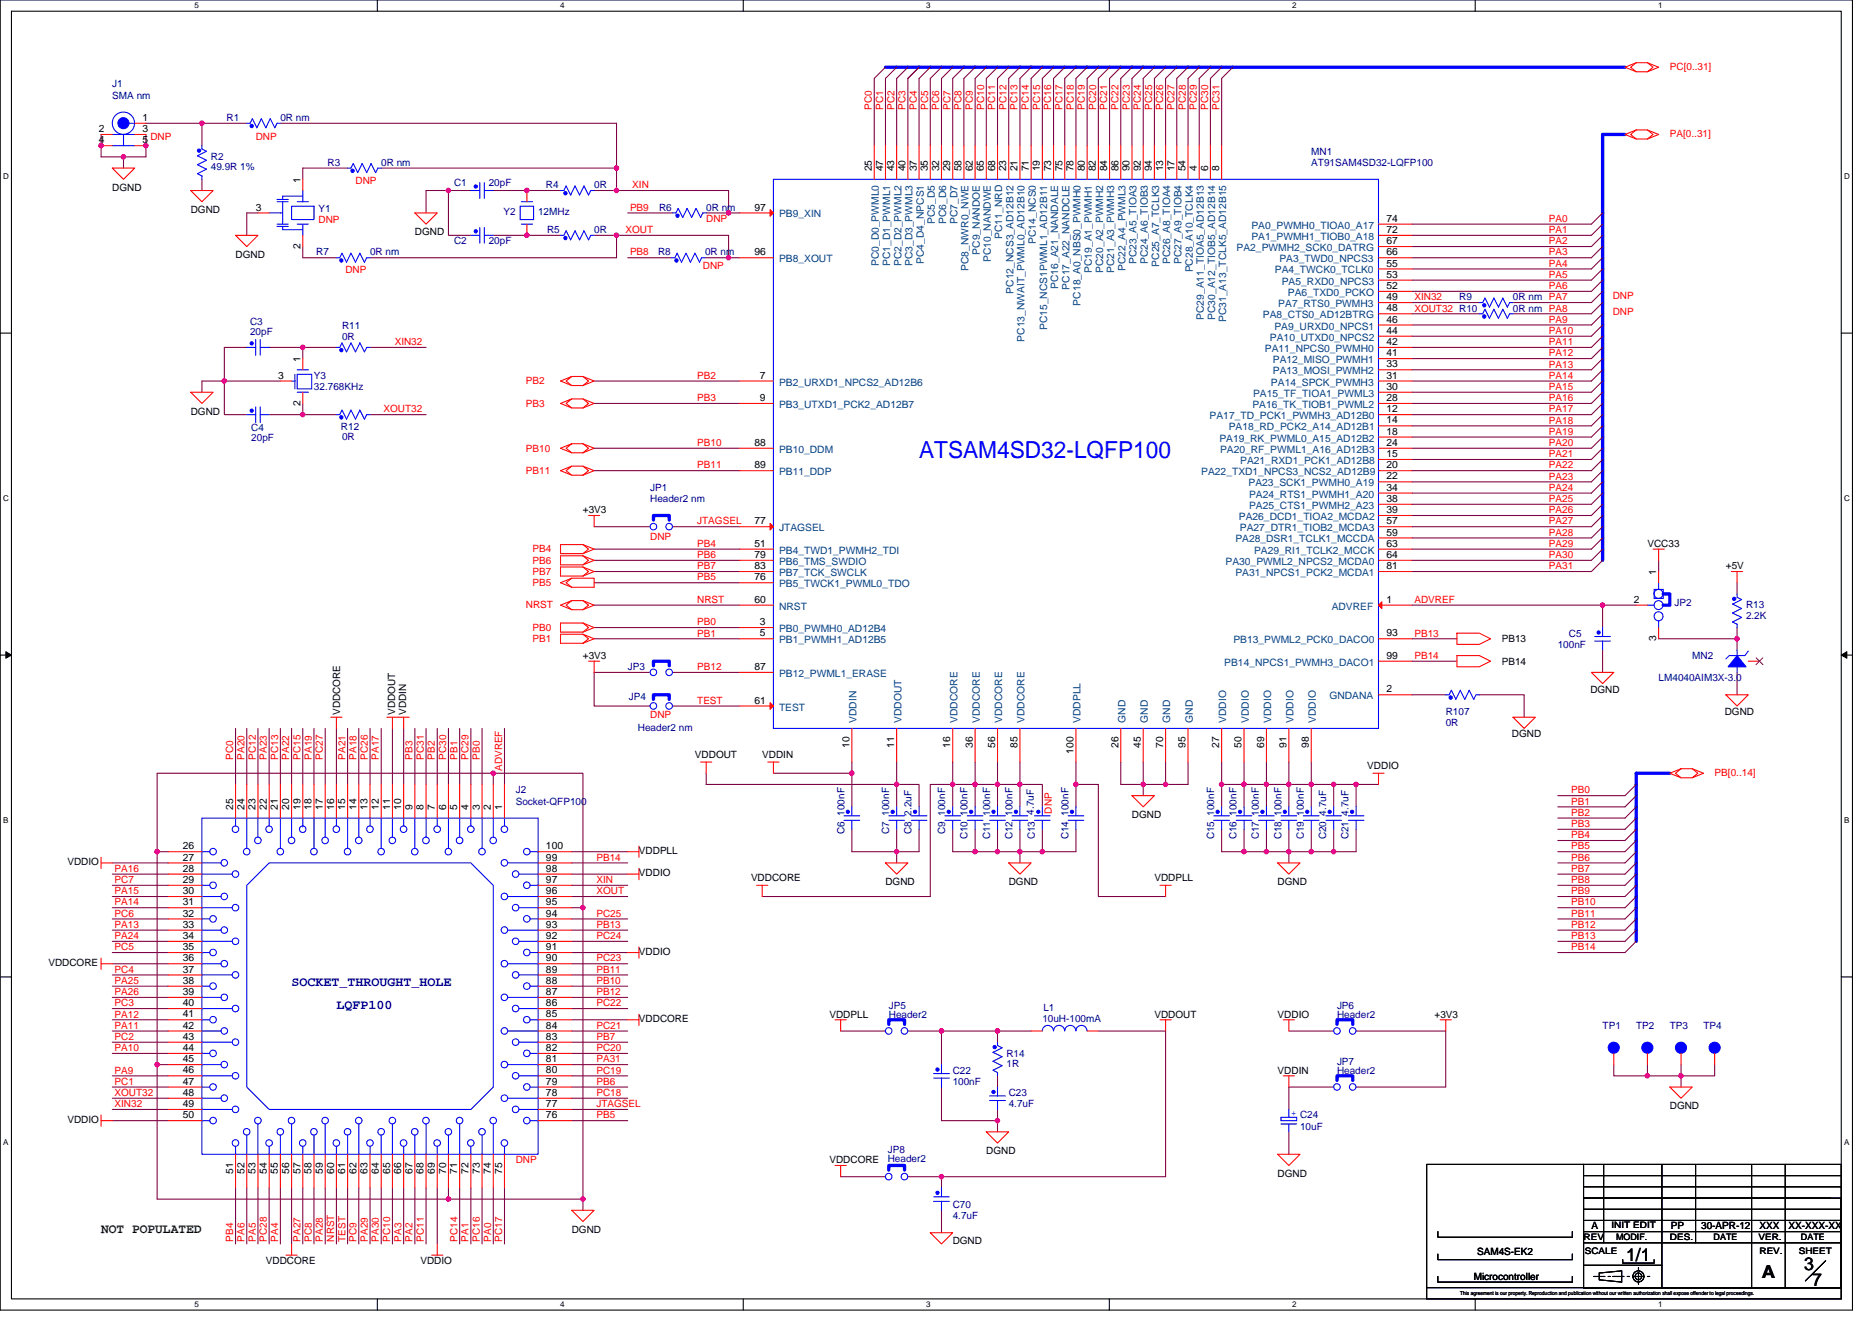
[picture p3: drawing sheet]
<svg xmlns="http://www.w3.org/2000/svg" width="297mm" height="210mm" viewBox="0 0 297 210" stroke-linecap="round" stroke-linejoin="round" font-family="sans-serif">
<defs><g id="words">
<text font-size="3.7" fill="#00f" x="145.8" y="72.7">ATSAM4SD32-LQFP100</text>
<g font-size="2.8">
<text x="258" y="200.1">1/1</text>
<text x="279.5" y="202.8">A</text>
<text x="286.3" y="201.5">3</text>
<text x="287.5" y="204">7</text>
</g>
<g font-size="2.1" fill="#000080">
<text x="46.3" y="156.5">SOCKET_THROUGHT_HOLE</text>
<text x="53.4" y="160">LQFP100</text>
</g>
<text font-size="2.1" fill="#004000" x="16" y="195.6">NOT POPULATED</text>
<g font-size="1.6" fill="#f00">
<text x="265" y="11">PC[0..31]</text>
<text x="138.4" y="17.4" transform="rotate(-90 138.4 17.4)">PC0</text>
<text x="140.1" y="17.4" transform="rotate(-90 140.1 17.4)">PC1</text>
<text x="141.9" y="17.4" transform="rotate(-90 141.9 17.4)">PC2</text>
<text x="143.7" y="17.4" transform="rotate(-90 143.7 17.4)">PC3</text>
<text x="145.5" y="17.4" transform="rotate(-90 145.5 17.4)">PC4</text>
<text x="147.3" y="17.4" transform="rotate(-90 147.3 17.4)">PC5</text>
<text x="149" y="17.4" transform="rotate(-90 149 17.4)">PC6</text>
<text x="150.8" y="17.4" transform="rotate(-90 150.8 17.4)">PC7</text>
<text x="152.6" y="17.4" transform="rotate(-90 152.6 17.4)">PC8</text>
<text x="154.4" y="17.4" transform="rotate(-90 154.4 17.4)">PC9</text>
<text x="156.1" y="17.4" transform="rotate(-90 156.1 17.4)">PC10</text>
<text x="157.9" y="17.4" transform="rotate(-90 157.9 17.4)">PC11</text>
<text x="159.7" y="17.4" transform="rotate(-90 159.7 17.4)">PC12</text>
<text x="161.5" y="17.4" transform="rotate(-90 161.5 17.4)">PC13</text>
<text x="163.3" y="17.4" transform="rotate(-90 163.3 17.4)">PC14</text>
<text x="165" y="17.4" transform="rotate(-90 165 17.4)">PC15</text>
<text x="166.8" y="17.4" transform="rotate(-90 166.8 17.4)">PC16</text>
<text x="168.6" y="17.4" transform="rotate(-90 168.6 17.4)">PC17</text>
<text x="170.4" y="17.4" transform="rotate(-90 170.4 17.4)">PC18</text>
<text x="172.1" y="17.4" transform="rotate(-90 172.1 17.4)">PC19</text>
<text x="173.9" y="17.4" transform="rotate(-90 173.9 17.4)">PC20</text>
<text x="175.7" y="17.4" transform="rotate(-90 175.7 17.4)">PC21</text>
<text x="177.5" y="17.4" transform="rotate(-90 177.5 17.4)">PC22</text>
<text x="179.3" y="17.4" transform="rotate(-90 179.3 17.4)">PC23</text>
<text x="181" y="17.4" transform="rotate(-90 181 17.4)">PC24</text>
<text x="182.8" y="17.4" transform="rotate(-90 182.8 17.4)">PC25</text>
<text x="184.6" y="17.4" transform="rotate(-90 184.6 17.4)">PC26</text>
<text x="186.4" y="17.4" transform="rotate(-90 186.4 17.4)">PC27</text>
<text x="188.1" y="17.4" transform="rotate(-90 188.1 17.4)">PC28</text>
<text x="189.9" y="17.4" transform="rotate(-90 189.9 17.4)">PC29</text>
<text x="191.7" y="17.4" transform="rotate(-90 191.7 17.4)">PC30</text>
<text x="193.5" y="17.4" transform="rotate(-90 193.5 17.4)">PC31</text>
<text x="23.9" y="22.2">DNP</text>
<text x="40.6" y="22.2">DNP</text>
<text x="265" y="21.7">PA[0..31]</text>
<text x="56.4" y="29.1">DNP</text>
<text x="100.3" y="29.9">XIN</text>
<text x="50.5" y="35.4">DNP</text>
<text x="100" y="33.4">PB9</text>
<text x="112.1" y="35.2">DNP</text>
<text x="245.8" y="35.2">PA0</text>
<text x="99.2" y="37">XOUT</text>
<text x="100" y="40.5">PB8</text>
<text x="245.8" y="37">PA1</text>
<text x="245.8" y="38.8">PA2</text>
<text x="245.8" y="40.5">PA3</text>
<text x="54.8" y="43.4">DNP</text>
<text x="111.5" y="42.7">DNP</text>
<text x="224.4" y="47.6">XIN32</text>
<text x="245.8" y="42.3">PA4</text>
<text x="245.8" y="44.1">PA5</text>
<text x="245.8" y="45.9">PA6</text>
<text x="255.9" y="47.5">DNP</text>
<text x="224.4" y="49.4">XOUT32 R10</text>
<text x="245.8" y="51.2">PA9</text>
<text x="245.8" y="53">PA10</text>
<text x="255.9" y="50">DNP</text>
<text x="62.6" y="54.8">XIN32</text>
<text x="245.8" y="54.8">PA11</text>
<text x="245.8" y="56.5">PA12</text>
<text x="245.8" y="58.3">PA13</text>
<text x="60.9" y="65.4">XOUT32</text>
<text x="83.4" y="61">PB2</text>
<text x="83.4" y="64.5">PB3</text>
<text x="110.6" y="60.1">PB2</text>
<text x="110.6" y="63.6">PB3</text>
<text x="245.8" y="60.1">PA14</text>
<text x="245.8" y="61.9">PA15</text>
<text x="245.8" y="63.6">PA16</text>
<text x="245.8" y="65.4">PA17</text>
<text x="83.4" y="71.6">PB10</text>
<text x="110.6" y="70.8">PB10</text>
<text x="245.8" y="67.2">PA18</text>
<text x="245.8" y="69">PA19</text>
<text x="245.8" y="70.8">PA20</text>
<text x="83.4" y="75.2">PB11</text>
<text x="110.6" y="74.3">PB11</text>
<text x="245.8" y="72.5">PA21</text>
<text x="245.8" y="74.3">PA22</text>
<text x="245.8" y="76.1">PA23</text>
<text x="245.8" y="77.9">PA24</text>
<text x="110.6" y="83.2">JTAGSEL</text>
<text x="245.8" y="79.7">PA25</text>
<text x="245.8" y="81.4">PA26</text>
<text x="245.8" y="83.2">PA27</text>
<text x="84.5" y="89.4">PB6</text>
<text x="84.5" y="87.7">PB4</text>
<text x="103.2" y="85.7">DNP</text>
<text x="110.6" y="86.8">PB4</text>
<text x="110.6" y="88.5">PB6</text>
<text x="245.8" y="85">PA28</text>
<text x="245.8" y="86.8">PA29</text>
<text x="245.8" y="88.5">PA30</text>
<text x="84.5" y="93">PB5</text>
<text x="84.5" y="91.2">PB7</text>
<text x="110.6" y="90.3">PB7</text>
<text x="110.6" y="92.1">PB5</text>
<text x="110.6" y="95.7">NRST</text>
<text x="224.4" y="95.7">ADVREF</text>
<text x="245.8" y="90.3">PA31</text>
<text x="83.4" y="96.5">NRST</text>
<text x="84.5" y="101.9">PB1</text>
<text x="84.5" y="100.1">PB0</text>
<text x="110.6" y="101">PB1</text>
<text x="110.6" y="99.2">PB0</text>
<text x="224.4" y="101">PB13</text>
<text x="110.6" y="106.3">PB12</text>
<text x="224.4" y="104.5">PB14</text>
<text x="103.2" y="114">DNP</text>
<text x="110.6" y="111.7">TEST</text>
<text x="37" y="120.5" transform="rotate(-90 37 120.5)">PC0</text>
<text x="38.8" y="120.5" transform="rotate(-90 38.8 120.5)">PA20</text>
<text x="40.6" y="120.5" transform="rotate(-90 40.6 120.5)">PC12</text>
<text x="42.4" y="120.5" transform="rotate(-90 42.4 120.5)">PA23</text>
<text x="44.1" y="120.5" transform="rotate(-90 44.1 120.5)">PC13</text>
<text x="45.9" y="120.5" transform="rotate(-90 45.9 120.5)">PA22</text>
<text x="47.7" y="120.5" transform="rotate(-90 47.7 120.5)">PC15</text>
<text x="49.5" y="120.5" transform="rotate(-90 49.5 120.5)">PA19</text>
<text x="51.2" y="120.5" transform="rotate(-90 51.2 120.5)">PC27</text>
<text x="54.8" y="120.5" transform="rotate(-90 54.8 120.5)">PA21</text>
<text x="56.6" y="120.5" transform="rotate(-90 56.6 120.5)">PA18</text>
<text x="58.4" y="120.5" transform="rotate(-90 58.4 120.5)">PC26</text>
<text x="60.1" y="120.5" transform="rotate(-90 60.1 120.5)">PA17</text>
<text x="65.5" y="120.5" transform="rotate(-90 65.5 120.5)">PB3</text>
<text x="67.2" y="120.5" transform="rotate(-90 67.2 120.5)">PC31</text>
<text x="69" y="120.5" transform="rotate(-90 69 120.5)">PB2</text>
<text x="70.8" y="120.5" transform="rotate(-90 70.8 120.5)">PC30</text>
<text x="72.6" y="120.5" transform="rotate(-90 72.6 120.5)">PB1</text>
<text x="74.4" y="120.5" transform="rotate(-90 74.4 120.5)">PC29</text>
<text x="76.1" y="120.5" transform="rotate(-90 76.1 120.5)">PB0</text>
<text x="79.7" y="122.3" transform="rotate(-90 79.7 122.3)">ADVREF</text>
<text x="249.3" y="125.9">PB0</text>
<text x="272.1" y="123">PB[0..14]</text>
<text x="166.9" y="129.1" transform="rotate(-90 166.9 129.1)">DNP</text>
<text x="249.3" y="127.7">PB1</text>
<text x="249.3" y="129.4">PB2</text>
<text x="249.3" y="131.2">PB3</text>
<text x="94.6" y="136.5">PB14</text>
<text x="249.3" y="136.5">PB6</text>
<text x="249.3" y="133">PB4</text>
<text x="249.3" y="134.8">PB5</text>
<text x="18.2" y="138.3">PA16</text>
<text x="18.2" y="140.1">PC7</text>
<text x="18.2" y="143.7">PA14</text>
<text x="18.2" y="141.9">PA15</text>
<text x="94.6" y="140.1">XIN</text>
<text x="94.6" y="141.9">XOUT</text>
<text x="249.3" y="138.3">PB7</text>
<text x="249.3" y="141.9">PB9</text>
<text x="249.3" y="140.1">PB8</text>
<text x="249.3" y="143.7">PB10</text>
<text x="18.2" y="149">PA24</text>
<text x="18.2" y="145.4">PC6</text>
<text x="18.2" y="147.2">PA13</text>
<text x="94.6" y="149">PC24</text>
<text x="94.6" y="145.4">PC25</text>
<text x="94.6" y="147.2">PB13</text>
<text x="249.3" y="145.4">PB11</text>
<text x="249.3" y="147.2">PB12</text>
<text x="249.3" y="149">PB13</text>
<text x="18.2" y="154.3">PC4</text>
<text x="18.2" y="150.8">PC5</text>
<text x="94.6" y="152.5">PC23</text>
<text x="94.6" y="154.3">PB11</text>
<text x="249.3" y="150.8">PB14</text>
<text x="18.2" y="156.1">PA25</text>
<text x="18.2" y="157.9">PA26</text>
<text x="18.2" y="159.7">PC3</text>
<text x="18.2" y="161.4">PA12</text>
<text x="94.6" y="159.7">PC22</text>
<text x="94.6" y="157.9">PB12</text>
<text x="94.6" y="156.1">PB10</text>
<text x="18.2" y="165">PC2</text>
<text x="18.2" y="163.2">PA11</text>
<text x="18.2" y="166.8">PA10</text>
<text x="94.6" y="166.8">PC20</text>
<text x="94.6" y="163.2">PC21</text>
<text x="94.6" y="165">PB7</text>
<text x="18.2" y="173.9">XOUT32</text>
<text x="18.2" y="170.3">PA9</text>
<text x="18.2" y="172.1">PC1</text>
<text x="94.6" y="173.9">PC18</text>
<text x="94.6" y="172.1">PB6</text>
<text x="94.6" y="170.3">PC19</text>
<text x="94.6" y="168.6">PA31</text>
<text x="18.2" y="175.7">XIN32</text>
<text x="94.6" y="175.7">JTAGSEL</text>
<text x="94.6" y="177.4">PB5</text>
<text x="81.8" y="184.6">DNP</text>
<text x="37" y="197" transform="rotate(-90 37 197)">PB4</text>
<text x="38.8" y="197" transform="rotate(-90 38.8 197)">PA6</text>
<text x="40.6" y="197" transform="rotate(-90 40.6 197)">PA5</text>
<text x="42.4" y="197" transform="rotate(-90 42.4 197)">PC28</text>
<text x="44.1" y="197" transform="rotate(-90 44.1 197)">PA4</text>
<text x="47.7" y="197" transform="rotate(-90 47.7 197)">PA27</text>
<text x="49.5" y="197" transform="rotate(-90 49.5 197)">PC8</text>
<text x="51.2" y="197" transform="rotate(-90 51.2 197)">PA28</text>
<text x="53" y="197" transform="rotate(-90 53 197)">NRST</text>
<text x="54.8" y="197" transform="rotate(-90 54.8 197)">TEST</text>
<text x="56.6" y="197" transform="rotate(-90 56.6 197)">PC9</text>
<text x="58.4" y="197" transform="rotate(-90 58.4 197)">PA29</text>
<text x="60.1" y="197" transform="rotate(-90 60.1 197)">PA30</text>
<text x="61.9" y="197" transform="rotate(-90 61.9 197)">PC10</text>
<text x="63.7" y="197" transform="rotate(-90 63.7 197)">PA3</text>
<text x="65.5" y="197" transform="rotate(-90 65.5 197)">PA2</text>
<text x="67.2" y="197" transform="rotate(-90 67.2 197)">PC11</text>
<text x="72.6" y="197" transform="rotate(-90 72.6 197)">PC14</text>
<text x="74.4" y="197" transform="rotate(-90 74.4 197)">PA1</text>
<text x="76.1" y="197" transform="rotate(-90 76.1 197)">PC16</text>
<text x="77.9" y="197" transform="rotate(-90 77.9 197)">PA0</text>
<text x="79.7" y="197" transform="rotate(-90 79.7 197)">PC17</text>
</g>
<g font-size="1.6" fill="#000080">
<text x="17.8" y="13.9">J1</text>
<text x="17.8" y="15.6">SMA nm</text>
<text x="36" y="19.2">R1</text>
<text x="44.5" y="19.2">0R nm</text>
<text x="33.5" y="25.4">R2</text>
<text x="33.5" y="27">49.9R 1%</text>
<text x="52" y="26.3">R3</text>
<text x="60.5" y="26.3">0R nm</text>
<text x="72" y="29.5">C1</text>
<text x="77.6" y="29.5">20pF</text>
<text x="86.6" y="29.9">R4</text>
<text x="94.3" y="29.9">0R</text>
<text x="208.1" y="24.5">MN1</text>
<text x="208.1" y="26.3">AT91SAM4SD32-LQFP100</text>
<text x="50.5" y="33.6">Y1</text>
<text x="79.9" y="34.1">Y2</text>
<text x="85.4" y="34.1">12MHz</text>
<text x="104.6" y="33.4">R6</text>
<text x="112.1" y="33.4">0R nm</text>
<text x="50.2" y="40.5">R7</text>
<text x="58.7" y="40.5">0R nm</text>
<text x="72" y="38.8">C2</text>
<text x="77.6" y="38.8">20pF</text>
<text x="86.8" y="37">R5</text>
<text x="94.3" y="37">0R</text>
<text x="104.4" y="40.5">R8</text>
<text x="111.9" y="40.5">0R nm</text>
<text x="231.5" y="47.6">R9</text>
<text x="240.1" y="47.6">0R nm PA7</text>
<text x="39.7" y="51.6">C3</text>
<text x="39.7" y="53.1">20pF</text>
<text x="54.3" y="52.3">R11</text>
<text x="54.3" y="53.9">0R</text>
<text x="240.1" y="49.4">0R nm PA8</text>
<text x="49.8" y="60.1">Y3</text>
<text x="49.8" y="61.9">32.768KHz</text>
<text x="39.9" y="68.5">C4</text>
<text x="39.9" y="70">20pF</text>
<text x="54.1" y="68.3">R12</text>
<text x="54.3" y="69.9">0R</text>
<text x="103.2" y="77.9">JP1</text>
<text x="103.2" y="79.7">Header2 nm</text>
<text x="249" y="101">C5</text>
<text x="265.7" y="96.2">JP2</text>
<text x="277" y="96.5">R13</text>
<text x="277" y="98.1">2.2K</text>
<text x="99.6" y="106.3">JP3</text>
<text x="247.2" y="102.8">100nF</text>
<text x="268.5" y="104.5">MN2</text>
<text x="99.8" y="111.1">JP4</text>
<text x="229.4" y="113.4">R107</text>
<text x="263.2" y="108.1">LM4040AIM3X-3.0</text>
<text x="101.2" y="115.9">Header2 nm</text>
<text x="229.4" y="115.2">0R</text>
<text x="81.8" y="125.9">J2</text>
<text x="81.8" y="127.7">Socket-QFP100</text>
<text x="164" y="129.3" transform="rotate(-90 164 129.3)">4.7uF</text>
<text x="134" y="132.3" transform="rotate(-90 134 132.3)">C6 100nF</text>
<text x="141.1" y="132.3" transform="rotate(-90 141.1 132.3)">C7 100nF</text>
<text x="144.6" y="132.3" transform="rotate(-90 144.6 132.3)">C8 2.2uF</text>
<text x="150" y="132.3" transform="rotate(-90 150 132.3)">C9 100nF</text>
<text x="153.5" y="133.2" transform="rotate(-90 153.5 133.2)">C10 100nF</text>
<text x="157.1" y="133.2" transform="rotate(-90 157.1 133.2)">C11 100nF</text>
<text x="160.7" y="133.2" transform="rotate(-90 160.7 133.2)">C12 100nF</text>
<text x="164.2" y="133.2" transform="rotate(-90 164.2 133.2)">C13</text>
<text x="169.5" y="133.2" transform="rotate(-90 169.5 133.2)">C14 100nF</text>
<text x="192.7" y="133.2" transform="rotate(-90 192.7 133.2)">C15 100nF</text>
<text x="196.2" y="133.2" transform="rotate(-90 196.2 133.2)">C16 100nF</text>
<text x="199.8" y="133.2" transform="rotate(-90 199.8 133.2)">C17 100nF</text>
<text x="203.3" y="133.2" transform="rotate(-90 203.3 133.2)">C18 100nF</text>
<text x="206.9" y="133.2" transform="rotate(-90 206.9 133.2)">C19 100nF</text>
<text x="210.4" y="133.2" transform="rotate(-90 210.4 133.2)">C20 4.7uF</text>
<text x="214" y="133.2" transform="rotate(-90 214 133.2)">C21 4.7uF</text>
<text x="141" y="160">JP5</text>
<text x="141" y="161.4">Header2</text>
<text x="165.6" y="160.4">L1</text>
<text x="212.2" y="160">JP6</text>
<text x="212.2" y="161.4">Header2</text>
<text x="159.7" y="167.7">R14</text>
<text x="165.4" y="162.2">10uH-100mA</text>
<text x="254.3" y="163.2">TP1</text>
<text x="259.6" y="163.2">TP2</text>
<text x="265" y="163.2">TP3</text>
<text x="270.3" y="163.2">TP4</text>
<text x="151.2" y="170.3">C22</text>
<text x="151.2" y="172.1">100nF</text>
<text x="159.7" y="169.3">1R</text>
<text x="160.1" y="173.9">C23</text>
<text x="212.2" y="168.9">JP7</text>
<text x="212.2" y="170.3">Header2</text>
<text x="160.1" y="175.7">4.7uF</text>
<text x="206.3" y="179.2">10uF</text>
<text x="140.9" y="182.9">JP8</text>
<text x="140.9" y="184.4">Header2</text>
<text x="151.2" y="191.7">C70</text>
<text x="151.2" y="193.4">4.7uF</text>
</g>
<g font-size="1.6">
<text x="15.7" y="21">2</text>
<text x="15.7" y="22.7">4</text>
<text x="22.6" y="19.2">1</text>
<text x="22.6" y="21">3</text>
<text x="22.6" y="22.7">5</text>
<text x="47.7" y="29" transform="rotate(-90 47.7 29)">1</text>
<text x="138.3" y="27.2" transform="rotate(-90 138.3 27.2)">25</text>
<text x="140.1" y="27.2" transform="rotate(-90 140.1 27.2)">47</text>
<text x="141.9" y="27.2" transform="rotate(-90 141.9 27.2)">43</text>
<text x="143.7" y="27.2" transform="rotate(-90 143.7 27.2)">40</text>
<text x="145.5" y="27.2" transform="rotate(-90 145.5 27.2)">37</text>
<text x="147.2" y="27.2" transform="rotate(-90 147.2 27.2)">35</text>
<text x="149" y="27.2" transform="rotate(-90 149 27.2)">32</text>
<text x="150.8" y="27.2" transform="rotate(-90 150.8 27.2)">29</text>
<text x="152.6" y="27.2" transform="rotate(-90 152.6 27.2)">58</text>
<text x="154.3" y="27.2" transform="rotate(-90 154.3 27.2)">62</text>
<text x="156.1" y="27.2" transform="rotate(-90 156.1 27.2)">65</text>
<text x="157.9" y="27.2" transform="rotate(-90 157.9 27.2)">68</text>
<text x="159.7" y="27.2" transform="rotate(-90 159.7 27.2)">23</text>
<text x="161.5" y="27.2" transform="rotate(-90 161.5 27.2)">21</text>
<text x="163.2" y="27.2" transform="rotate(-90 163.2 27.2)">71</text>
<text x="165" y="27.2" transform="rotate(-90 165 27.2)">19</text>
<text x="166.8" y="27.2" transform="rotate(-90 166.8 27.2)">73</text>
<text x="168.6" y="27.2" transform="rotate(-90 168.6 27.2)">75</text>
<text x="170.3" y="27.2" transform="rotate(-90 170.3 27.2)">78</text>
<text x="172.1" y="27.2" transform="rotate(-90 172.1 27.2)">80</text>
<text x="173.9" y="27.2" transform="rotate(-90 173.9 27.2)">82</text>
<text x="175.7" y="27.2" transform="rotate(-90 175.7 27.2)">84</text>
<text x="177.5" y="27.2" transform="rotate(-90 177.5 27.2)">86</text>
<text x="179.2" y="27.2" transform="rotate(-90 179.2 27.2)">90</text>
<text x="181" y="27.2" transform="rotate(-90 181 27.2)">92</text>
<text x="182.8" y="27.2" transform="rotate(-90 182.8 27.2)">94</text>
<text x="184.6" y="27.2" transform="rotate(-90 184.6 27.2)">13</text>
<text x="186.3" y="27.2" transform="rotate(-90 186.3 27.2)">17</text>
<text x="188.1" y="27.2" transform="rotate(-90 188.1 27.2)">54</text>
<text x="189.9" y="27.2" transform="rotate(-90 189.9 27.2)">4</text>
<text x="191.7" y="27.2" transform="rotate(-90 191.7 27.2)">6</text>
<text x="193.5" y="27.2" transform="rotate(-90 193.5 27.2)">8</text>
<text x="17.8" y="30.2">DGND</text>
<text x="30.3" y="33.8">DGND</text>
<text x="40.6" y="33.4">3</text>
<text x="119.7" y="33.4">97</text>
<text x="220" y="35.2">74</text>
<text x="37.4" y="40.9">DGND</text>
<text x="47.7" y="39.5" transform="rotate(-90 47.7 39.5)">2</text>
<text x="65.8" y="37.3">DGND</text>
<text x="119.7" y="40.5">96</text>
<text x="220" y="37">72</text>
<text x="220" y="40.5">66</text>
<text x="220" y="38.7">67</text>
<text x="220" y="45.8">52</text>
<text x="220" y="47.6">49</text>
<text x="220" y="42.3">55</text>
<text x="220" y="44.1">53</text>
<text x="220" y="49.4">48</text>
<text x="220" y="53">44</text>
<text x="220" y="51.2">46</text>
<text x="47.7" y="57.4" transform="rotate(-90 47.7 57.4)">1</text>
<text x="220" y="56.5">41</text>
<text x="220" y="58.3">33</text>
<text x="220" y="54.7">42</text>
<text x="30.3" y="65.8">DGND</text>
<text x="44.1" y="60.1">3</text>
<text x="47.7" y="64.4" transform="rotate(-90 47.7 64.4)">2</text>
<text x="120.6" y="60.1">7</text>
<text x="120.6" y="63.6">9</text>
<text x="220" y="61.8">30</text>
<text x="220" y="60.1">31</text>
<text x="220" y="63.6">28</text>
<text x="220" y="65.4">12</text>
<text x="119.7" y="70.7">88</text>
<text x="220" y="69">18</text>
<text x="220" y="70.7">24</text>
<text x="220" y="67.2">14</text>
<text x="119.7" y="74.3">89</text>
<text x="220" y="77.9">34</text>
<text x="220" y="72.5">15</text>
<text x="220" y="76.1">22</text>
<text x="220" y="74.3">20</text>
<text x="92.5" y="81.4">+3V3</text>
<text x="119.7" y="83.2">77</text>
<text x="220" y="79.6">38</text>
<text x="220" y="81.4">39</text>
<text x="220" y="83.2">57</text>
<text x="119.7" y="88.5">79</text>
<text x="119.7" y="86.7">51</text>
<text x="220" y="85">59</text>
<text x="220" y="86.7">63</text>
<text x="220" y="88.5">64</text>
<text x="261.4" y="86.8">VCC33</text>
<text x="119.7" y="95.6">60</text>
<text x="119.7" y="92.1">76</text>
<text x="119.7" y="90.3">83</text>
<text x="220" y="95.6">1</text>
<text x="220" y="90.3">81</text>
<text x="259.3" y="95.6">2</text>
<text x="262.8" y="91.2" transform="rotate(-90 262.8 91.2)">1</text>
<text x="273.9" y="90.3">+5V</text>
<text x="120.6" y="99.2">3</text>
<text x="120.6" y="101">5</text>
<text x="220" y="101">93</text>
<text x="238.3" y="101.9">PB13</text>
<text x="262.8" y="101.7" transform="rotate(-90 262.8 101.7)">3</text>
<text x="92.5" y="104.5">+3V3</text>
<text x="119.7" y="106.3">87</text>
<text x="220" y="104.5">99</text>
<text x="238.3" y="105.4">PB14</text>
<text x="54" y="113.4" transform="rotate(-90 54 113.4)">VDDCORE</text>
<text x="62.7" y="113.4" transform="rotate(-90 62.7 113.4)">VDDOUT</text>
<text x="64.5" y="113.4" transform="rotate(-90 64.5 113.4)">VDDIN</text>
<text x="119.7" y="111.6">61</text>
<text x="220" y="109.9">2</text>
<text x="252.3" y="109.9">DGND</text>
<text x="273.7" y="113.4">DGND</text>
<text x="134.8" y="118.6" transform="rotate(-90 134.8 118.6)">10</text>
<text x="141.9" y="118.6" transform="rotate(-90 141.9 118.6)">11</text>
<text x="150.8" y="118.6" transform="rotate(-90 150.8 118.6)">16</text>
<text x="154.3" y="118.6" transform="rotate(-90 154.3 118.6)">36</text>
<text x="157.9" y="118.6" transform="rotate(-90 157.9 118.6)">56</text>
<text x="161.5" y="118.6" transform="rotate(-90 161.5 118.6)">85</text>
<text x="170.3" y="119.5" transform="rotate(-90 170.3 119.5)">100</text>
<text x="177.5" y="118.6" transform="rotate(-90 177.5 118.6)">26</text>
<text x="181" y="118.6" transform="rotate(-90 181 118.6)">45</text>
<text x="184.6" y="118.6" transform="rotate(-90 184.6 118.6)">70</text>
<text x="188.1" y="118.6" transform="rotate(-90 188.1 118.6)">95</text>
<text x="193.5" y="118.6" transform="rotate(-90 193.5 118.6)">27</text>
<text x="197" y="118.6" transform="rotate(-90 197 118.6)">50</text>
<text x="200.6" y="118.6" transform="rotate(-90 200.6 118.6)">69</text>
<text x="204.1" y="118.6" transform="rotate(-90 204.1 118.6)">91</text>
<text x="207.7" y="118.6" transform="rotate(-90 207.7 118.6)">98</text>
<text x="239.9" y="117">DGND</text>
<text x="110.3" y="120.2">VDDOUT</text>
<text x="120.9" y="120.2">VDDIN</text>
<text x="217" y="122">VDDIO</text>
<text x="37" y="128.5" transform="rotate(-90 37 128.5)">25</text>
<text x="38.8" y="128.5" transform="rotate(-90 38.8 128.5)">24</text>
<text x="40.6" y="128.5" transform="rotate(-90 40.6 128.5)">23</text>
<text x="42.3" y="128.5" transform="rotate(-90 42.3 128.5)">22</text>
<text x="44.1" y="128.5" transform="rotate(-90 44.1 128.5)">21</text>
<text x="45.9" y="128.5" transform="rotate(-90 45.9 128.5)">20</text>
<text x="47.7" y="128.5" transform="rotate(-90 47.7 128.5)">19</text>
<text x="49.4" y="128.5" transform="rotate(-90 49.4 128.5)">18</text>
<text x="51.2" y="128.5" transform="rotate(-90 51.2 128.5)">17</text>
<text x="53" y="128.5" transform="rotate(-90 53 128.5)">16</text>
<text x="54.8" y="128.5" transform="rotate(-90 54.8 128.5)">15</text>
<text x="56.6" y="128.5" transform="rotate(-90 56.6 128.5)">14</text>
<text x="58.3" y="128.5" transform="rotate(-90 58.3 128.5)">13</text>
<text x="60.1" y="128.5" transform="rotate(-90 60.1 128.5)">12</text>
<text x="61.9" y="128.5" transform="rotate(-90 61.9 128.5)">11</text>
<text x="63.7" y="128.5" transform="rotate(-90 63.7 128.5)">10</text>
<text x="65.4" y="128.5" transform="rotate(-90 65.4 128.5)">9</text>
<text x="67.2" y="128.5" transform="rotate(-90 67.2 128.5)">8</text>
<text x="69" y="128.5" transform="rotate(-90 69 128.5)">7</text>
<text x="70.8" y="128.5" transform="rotate(-90 70.8 128.5)">6</text>
<text x="72.6" y="128.5" transform="rotate(-90 72.6 128.5)">5</text>
<text x="74.3" y="128.5" transform="rotate(-90 74.3 128.5)">4</text>
<text x="76.1" y="128.5" transform="rotate(-90 76.1 128.5)">3</text>
<text x="77.9" y="128.5" transform="rotate(-90 77.9 128.5)">2</text>
<text x="79.7" y="128.5" transform="rotate(-90 79.7 128.5)">1</text>
<text x="179.6" y="129.8">DGND</text>
<text x="10.7" y="137.3">VDDIO</text>
<text x="29" y="134.7">26</text>
<text x="29" y="136.5">27</text>
<text x="86.6" y="136.5">99</text>
<text x="86.6" y="134.7">100</text>
<text x="101.4" y="135.5">VDDPLL</text>
<text x="29" y="138.3">28</text>
<text x="29" y="140.1">29</text>
<text x="29" y="141.9">30</text>
<text x="29" y="143.6">31</text>
<text x="86.6" y="143.6">95</text>
<text x="86.6" y="141.9">96</text>
<text x="86.6" y="140.1">97</text>
<text x="86.6" y="138.3">98</text>
<text x="101.4" y="139">VDDIO</text>
<text x="119.2" y="139.7">VDDCORE</text>
<text x="140.5" y="140.5">DGND</text>
<text x="160.1" y="140.5">DGND</text>
<text x="183.2" y="139.7">VDDPLL</text>
<text x="202.7" y="140.5">DGND</text>
<text x="29" y="145.4">32</text>
<text x="29" y="147.2">33</text>
<text x="29" y="149">34</text>
<text x="86.6" y="149">92</text>
<text x="86.6" y="147.2">93</text>
<text x="86.6" y="145.4">94</text>
<text x="7.7" y="153.3">VDDCORE</text>
<text x="29" y="150.7">35</text>
<text x="29" y="152.5">36</text>
<text x="29" y="154.3">37</text>
<text x="86.6" y="154.3">89</text>
<text x="86.6" y="152.5">90</text>
<text x="86.6" y="150.7">91</text>
<text x="101.4" y="151.5">VDDIO</text>
<text x="29" y="156.1">38</text>
<text x="29" y="157.9">39</text>
<text x="29" y="159.6">40</text>
<text x="29" y="161.4">41</text>
<text x="86.6" y="161.4">85</text>
<text x="86.6" y="159.6">86</text>
<text x="86.6" y="157.9">87</text>
<text x="86.6" y="156.1">88</text>
<text x="131.6" y="161.4">VDDPLL</text>
<text x="183.2" y="161.4">VDDOUT</text>
<text x="202.7" y="161.4">VDDIO</text>
<text x="227.6" y="161.4">+3V3</text>
<text x="29" y="163.2">42</text>
<text x="29" y="165">43</text>
<text x="29" y="166.8">44</text>
<text x="86.6" y="166.8">82</text>
<text x="86.6" y="165">83</text>
<text x="86.6" y="163.2">84</text>
<text x="101.4" y="162.2">VDDCORE</text>
<text x="29" y="168.5">45</text>
<text x="29" y="170.3">46</text>
<text x="29" y="172.1">47</text>
<text x="29" y="173.9">48</text>
<text x="86.6" y="173.9">78</text>
<text x="86.6" y="172.1">79</text>
<text x="86.6" y="170.3">80</text>
<text x="86.6" y="168.5">81</text>
<text x="202.7" y="170.3">VDDIN</text>
<text x="10.7" y="178.2">VDDIO</text>
<text x="29" y="175.6">49</text>
<text x="29" y="177.4">50</text>
<text x="86.6" y="177.4">76</text>
<text x="86.6" y="175.6">77</text>
<text x="265" y="176">DGND</text>
<text x="131.6" y="184.6">VDDCORE</text>
<text x="156.5" y="183.1">DGND</text>
<text x="37" y="186.2" transform="rotate(-90 37 186.2)">51</text>
<text x="38.8" y="186.2" transform="rotate(-90 38.8 186.2)">52</text>
<text x="40.6" y="186.2" transform="rotate(-90 40.6 186.2)">53</text>
<text x="42.3" y="186.2" transform="rotate(-90 42.3 186.2)">54</text>
<text x="44.1" y="186.2" transform="rotate(-90 44.1 186.2)">55</text>
<text x="45.9" y="186.2" transform="rotate(-90 45.9 186.2)">56</text>
<text x="47.7" y="186.2" transform="rotate(-90 47.7 186.2)">57</text>
<text x="49.4" y="186.2" transform="rotate(-90 49.4 186.2)">58</text>
<text x="51.2" y="186.2" transform="rotate(-90 51.2 186.2)">59</text>
<text x="53" y="186.2" transform="rotate(-90 53 186.2)">60</text>
<text x="54.8" y="186.2" transform="rotate(-90 54.8 186.2)">61</text>
<text x="56.6" y="186.2" transform="rotate(-90 56.6 186.2)">62</text>
<text x="58.3" y="186.2" transform="rotate(-90 58.3 186.2)">63</text>
<text x="60.1" y="186.2" transform="rotate(-90 60.1 186.2)">64</text>
<text x="61.9" y="186.2" transform="rotate(-90 61.9 186.2)">65</text>
<text x="63.7" y="186.2" transform="rotate(-90 63.7 186.2)">66</text>
<text x="65.4" y="186.2" transform="rotate(-90 65.4 186.2)">67</text>
<text x="67.2" y="186.2" transform="rotate(-90 67.2 186.2)">68</text>
<text x="69" y="186.2" transform="rotate(-90 69 186.2)">69</text>
<text x="70.8" y="186.2" transform="rotate(-90 70.8 186.2)">70</text>
<text x="72.6" y="186.2" transform="rotate(-90 72.6 186.2)">71</text>
<text x="74.3" y="186.2" transform="rotate(-90 74.3 186.2)">72</text>
<text x="76.1" y="186.2" transform="rotate(-90 76.1 186.2)">73</text>
<text x="77.9" y="186.2" transform="rotate(-90 77.9 186.2)">74</text>
<text x="79.7" y="186.2" transform="rotate(-90 79.7 186.2)">75</text>
<text x="202.7" y="186.7">DGND</text>
<text x="90.7" y="195.6">DGND</text>
<text x="151.2" y="197.4">DGND</text>
<text x="252.5" y="195.1">A</text>
<text x="265.1" y="195.1">PP</text>
<text x="269.9" y="195.1">30-APR-12</text>
<text x="279.2" y="195.1">XXX</text>
<text x="283.8" y="195.1">XX-XXX-XX</text>
<text x="42.2" y="200.6">VDDCORE</text>
<text x="66.7" y="200.6">VDDIO</text>
<text x="233.8" y="203.1">Microcontroller</text>
<text x="234.4" y="199.1">SAM4S-EK2</text>
</g>
<g font-size="1.6" fill="#004080">
<text x="123.6" y="34.5">PB9_XIN</text>
<text x="148.4" y="35.5" transform="rotate(-90 148.4 35.5)">PC5_D5</text>
<text x="150.1" y="35.5" transform="rotate(-90 150.1 35.5)">PC6_D6</text>
<text x="151.9" y="35.5" transform="rotate(-90 151.9 35.5)">PC7_D7</text>
<text x="123.6" y="41.6">PB8_XOUT</text>
<text x="146.6" y="41.9" transform="rotate(-90 146.6 41.9)">PC4_D4_NPCS1</text>
<text x="155.5" y="40.4" transform="rotate(-90 155.5 40.4)">PC9_NANDOE</text>
<text x="157.2" y="41.6" transform="rotate(-90 157.2 41.6)">PC10_NANDWE</text>
<text x="159" y="37.9" transform="rotate(-90 159 37.9)">PC11_NRD</text>
<text x="164.4" y="38.7" transform="rotate(-90 164.4 38.7)">PC14_NCS0</text>
<text x="180.4" y="41.9" transform="rotate(-90 180.4 41.9)">PC23_A5_TIOA3</text>
<text x="182.1" y="41.9" transform="rotate(-90 182.1 41.9)">PC24_A6_TIOB3</text>
<text x="185.7" y="41.9" transform="rotate(-90 185.7 41.9)">PC26_A8_TIOA4</text>
<text x="187.5" y="41.9" transform="rotate(-90 187.5 41.9)">PC27_A9_TIOB4</text>
<text x="196.2" y="39.8">PA2_PWMH2_SCK0_DATRG</text>
<text x="198.6" y="36.3">PA0_PWMH0_TIOA0_A17</text>
<text x="198.6" y="38.1">PA1_PWMH1_TIOB0_A18</text>
<text x="203" y="41.6">PA3_TWD0_NPCS3</text>
<text x="139.5" y="42.2" transform="rotate(-90 139.5 42.2)">PC0_D0_PWML0</text>
<text x="141.2" y="42.2" transform="rotate(-90 141.2 42.2)">PC1_D1_PWML1</text>
<text x="143" y="42.2" transform="rotate(-90 143 42.2)">PC2_D2_PWML2</text>
<text x="144.8" y="42.2" transform="rotate(-90 144.8 42.2)">PC3_D3_PWML3</text>
<text x="153.7" y="43" transform="rotate(-90 153.7 43)">PC8_NWR0_NWE</text>
<text x="160.8" y="46.6" transform="rotate(-90 160.8 46.6)">PC12_NCS3_AD12B12</text>
<text x="167.9" y="45.8" transform="rotate(-90 167.9 45.8)">PC16_A21_NANDALE</text>
<text x="169.7" y="46" transform="rotate(-90 169.7 46)">PC17_A22_NANDCLE</text>
<text x="173.2" y="43.3" transform="rotate(-90 173.2 43.3)">PC19_A1_PWMH1</text>
<text x="175" y="43.3" transform="rotate(-90 175 43.3)">PC20_A2_PWMH2</text>
<text x="176.8" y="43.3" transform="rotate(-90 176.8 43.3)">PC21_A3_PWMH3</text>
<text x="178.6" y="43" transform="rotate(-90 178.6 43)">PC22_A4_PWML3</text>
<text x="183.9" y="42.3" transform="rotate(-90 183.9 42.3)">PC25_A7_TCLK3</text>
<text x="189.2" y="43.2" transform="rotate(-90 189.2 43.2)">PC28_A10_TCLK4</text>
<text x="202.3" y="43.4">PA4_TWCK0_TCLK0</text>
<text x="203.4" y="45.2">PA5_RXD0_NPCS3</text>
<text x="204.4" y="46.9">PA6_TXD0_PCKO</text>
<text x="166.1" y="52.4" transform="rotate(-90 166.1 52.4)">PC15_NCS1PWML1_AD12B11</text>
<text x="171.5" y="48.5" transform="rotate(-90 171.5 48.5)">PC18_A0_NBS0_PWMH0</text>
<text x="191" y="50.7" transform="rotate(-90 191 50.7)">PC29_A11_TIOA5_AD12B13</text>
<text x="192.8" y="50.7" transform="rotate(-90 192.8 50.7)">PC30_A12_TIOB5_AD12B14</text>
<text x="194.6" y="51.1" transform="rotate(-90 194.6 51.1)">PC31_A13_TCLK5_AD12B15</text>
<text x="200.4" y="50.5">PA8_CTS0_AD12BTRG</text>
<text x="202.2" y="52.3">PA9_URXD0_NPCS1</text>
<text x="202.8" y="48.7">PA7_RTS0_PWMH3</text>
<text x="162.6" y="54.2" transform="rotate(-90 162.6 54.2)">PC13_NWAIT_PWML0_AD12B10</text>
<text x="200.7" y="55.8">PA11_NPCS0_PWMH0</text>
<text x="201.5" y="54.1">PA10_UTXD0_NPCS2</text>
<text x="202" y="57.6">PA12_MISO_PWMH1</text>
<text x="202" y="59.4">PA13_MOSI_PWMH2</text>
<text x="123.6" y="61.2">PB2_URXD1_NPCS2_AD12B6</text>
<text x="123.6" y="64.7">PB3_UTXD1_PCK2_AD12B7</text>
<text x="198.7" y="64.7">PA16_TK_TIOB1_PWML2</text>
<text x="198.8" y="62.9">PA15_TF_TIOA1_PWML3</text>
<text x="201.7" y="61.2">PA14_SPCK_PWMH3</text>
<text x="123.6" y="71.8">PB10_DDM</text>
<text x="191.9" y="66.5">PA17_TD_PCK1_PWMH3_AD12B0</text>
<text x="193.5" y="70.1">PA19_RK_PWML0_A15_AD12B2</text>
<text x="193.6" y="71.8">PA20_RF_PWML1_A16_AD12B3</text>
<text x="195" y="68.3">PA18_RD_PCK2_A14_AD12B1</text>
<text x="123.6" y="75.4">PB11_DDP</text>
<text x="190.6" y="75.4">PA22_TXD1_NPCS3_NCS2_AD12B9</text>
<text x="196.8" y="73.6">PA21_RXD1_PCK1_AD12B8</text>
<text x="198.1" y="77.2">PA23_SCK1_PWMH0_A19</text>
<text x="196.6" y="82.5">PA26_DCD1_TIOA2_MCDA2</text>
<text x="198.2" y="80.7">PA25_CTS1_PWMH2_A23</text>
<text x="198.2" y="79">PA24_RTS1_PWMH1_A20</text>
<text x="123.6" y="84.3">JTAGSEL</text>
<text x="123.6" y="89.6">PB6_TMS_SWDIO</text>
<text x="123.6" y="87.8">PB4_TWD1_PWMH2_TDI</text>
<text x="194.5" y="89.6">PA30_PWML2_NPCS2_MCDA0</text>
<text x="196" y="86.1">PA28_DSR1_TCLK1_MCCDA</text>
<text x="196.7" y="84.3">PA27_DTR1_TIOB2_MCDA3</text>
<text x="199" y="87.8">PA29_RI1_TCLK2_MCCK</text>
<text x="123.6" y="93.2">PB5_TWCK1_PWML0_TDO</text>
<text x="123.6" y="91.4">PB7_TCK_SWCLK</text>
<text x="196" y="91.4">PA31_NPCS1_PCK2_MCDA1</text>
<text x="123.6" y="100.3">PB0_PWMH0_AD12B4</text>
<text x="123.6" y="96.7">NRST</text>
<text x="211.3" y="96.7">ADVREF</text>
<text x="123.6" y="107.4">PB12_PWML1_ERASE</text>
<text x="123.6" y="102.1">PB1_PWMH1_AD12B5</text>
<text x="194.3" y="105.6">PB14_NPCS1_PWMH3_DACO1</text>
<text x="195.7" y="102.1">PB13_PWML2_PCK0_DACO0</text>
<text x="123.6" y="112.7">TEST</text>
<text x="210.9" y="111">GNDANA</text>
<text x="135.9" y="114.7" transform="rotate(-90 135.9 114.7)">VDDIN</text>
<text x="143" y="114.7" transform="rotate(-90 143 114.7)">VDDOUT</text>
<text x="151.9" y="114.7" transform="rotate(-90 151.9 114.7)">VDDCORE</text>
<text x="155.5" y="114.7" transform="rotate(-90 155.5 114.7)">VDDCORE</text>
<text x="159" y="114.7" transform="rotate(-90 159 114.7)">VDDCORE</text>
<text x="162.6" y="114.7" transform="rotate(-90 162.6 114.7)">VDDCORE</text>
<text x="171.5" y="114.7" transform="rotate(-90 171.5 114.7)">VDDPLL</text>
<text x="178.6" y="114.7" transform="rotate(-90 178.6 114.7)">GND</text>
<text x="182.1" y="114.7" transform="rotate(-90 182.1 114.7)">GND</text>
<text x="185.7" y="114.7" transform="rotate(-90 185.7 114.7)">GND</text>
<text x="189.2" y="114.7" transform="rotate(-90 189.2 114.7)">GND</text>
<text x="194.6" y="114.7" transform="rotate(-90 194.6 114.7)">VDDIO</text>
<text x="198.1" y="114.7" transform="rotate(-90 198.1 114.7)">VDDIO</text>
<text x="201.7" y="114.7" transform="rotate(-90 201.7 114.7)">VDDIO</text>
<text x="205.2" y="114.7" transform="rotate(-90 205.2 114.7)">VDDIO</text>
<text x="208.8" y="114.7" transform="rotate(-90 208.8 114.7)">VDDIO</text>
</g>
<text font-size="1.6" fill="#00f" x="204.9" y="177.1">+ C24</text>
<g font-size="1.4">
<text x="251.3" y="196.7">REV</text>
<text x="255.7" y="194.9">INIT EDIT</text>
<text x="256.4" y="196.7">MODIF.</text>
<text x="265" y="196.7">DES.</text>
<text x="271.9" y="196.7">DATE</text>
<text x="279" y="196.7">VER.</text>
<text x="285.8" y="196.7">DATE</text>
<text x="251.5" y="199">SCALE</text>
<text x="279.2" y="199">REV.</text>
<text x="285.4" y="199">SHEET</text>
</g>
<g font-size="1.3">
<text x="30.8" y="1.3">5</text>
<text x="88.9" y="1.3">4</text>
<text x="147" y="1.3">3</text>
<text x="205" y="1.3">2</text>
<text x="263.1" y="1.3">1</text>
<text x=".5" y="28.4">D</text>
<text x="292.6" y="28.4">D</text>
<text x=".5" y="79.5">C</text>
<text x="292.6" y="79.5">C</text>
<text x=".5" y="130.6">B</text>
<text x="292.6" y="130.6">B</text>
<text x=".5" y="181.7">A</text>
<text x="292.6" y="181.7">A</text>
<text x="30.8" y="207.4">5</text>
<text x="88.9" y="207.4">4</text>
<text x="147" y="207.4">3</text>
<text x="205" y="207.4">2</text>
<text x="263.1" y="207.4">1</text>
</g>
<text font-size=".9" x="231.7" y="205.4">This agreement is our property. Reproduction and publication without our written authorization shall expose offender to legal proceedings.</text>
</g></defs>
<path d="M0 0h293.9v207.9h-293.9zM1.8 1.8h290.4v204.3h-290.4z" fill="none" stroke="#000" stroke-width=".17"/>
<g fill="#fff">
<path d="M30.8 .2h.7v1.4h-.7z"/>
<path d="M30.8 206.3h.7v1.4h-.7z"/>
</g>
<path d="M59.9 0v1.8M59.9 206.1v1.8" fill="none" stroke="#000" stroke-width=".17"/>
<g fill="#fff">
<path d="M88.9 .2h.7v1.4h-.7z"/>
<path d="M88.9 206.3h.7v1.4h-.7z"/>
</g>
<path d="M117.9 0v1.8M117.9 206.1v1.8" fill="none" stroke="#000" stroke-width=".17"/>
<g fill="#fff">
<path d="M147 .2h.7v1.4h-.7z"/>
<path d="M147 206.3h.7v1.4h-.7z"/>
</g>
<path d="M176 0v1.8M176 206.1v1.8" fill="none" stroke="#000" stroke-width=".17"/>
<g fill="#fff">
<path d="M205 .2h.7v1.4h-.7z"/>
<path d="M205 206.3h.7v1.4h-.7z"/>
</g>
<path d="M234.1 0v1.8M234.1 206.1v1.8" fill="none" stroke="#000" stroke-width=".17"/>
<g fill="#fff">
<path d="M263.1 .2h.7v1.4h-.7z"/>
<path d="M263.1 206.3h.7v1.4h-.7z"/>
<path d="M.5 27.3h.9v1.4h-.9z"/>
<path d="M292.6 27.3h.9v1.4h-.9z"/>
<path d="M.5 78.4h.9v1.4h-.9z"/>
<path d="M292.6 78.4h.9v1.4h-.9z"/>
</g>
<path d="M0 52.9h1.8M292.2 52.9h1.7" fill="none" stroke="#000" stroke-width=".17"/>
<g fill="#fff">
<path d="M.5 129.5h.8v1.4h-.8z"/>
<path d="M292.6 129.5h.9v1.4h-.9z"/>
</g>
<path d="M0 103.9h1.8M292.2 103.9h1.7" fill="none" stroke="#000" stroke-width=".17"/>
<path d="M.9 103.4l.9 .5-.9 .5zM292.2 103.9l.8-.5v1z" fill="#000" stroke="#000" stroke-width=".16"/>
<g fill="#fff">
<path d="M.5 180.5h.8v1.4h-.8z"/>
<path d="M292.6 180.5h.9v1.4h-.9z"/>
</g>
<g fill="none" stroke="#000" stroke-width=".17">
<path d="M0 155h1.8M292.2 155h1.7M228.2 199v.9h21.3v-.9M228.2 195.4v.9h21.3v-.9M251.3 186.5h40.9M251.3 193.6h40.7M251.3 191.9h40.7M251.3 190.1h39.1M251.3 188.3h40.9M251.3 197.2h40.9M251.3 184.7h-24.9v19.6M251.3 195.4h40.9"/>
<path d="M251.3 184.7h40.9v19.6h-40.9zM251.3 190.1h40.9v14.2h-40.9zM254.5 184.7v12.5M257.5 199.9v.5h5v-.5M263.7 184.7v19.6M269 184.7v12.5M277.9 184.7v19.6M283.3 184.7v19.6M226.4 204.3h65.8v1.8h-65.8zM228.2 202.5v.9h21.3v-.9M251.3 200.7h12.4M252.9 202.5h1.8"/>
<path d="M253.8 202l3.5-.4v1.8l-3.5-.3zM255.2 202.5h.3M255.9 202.5h1.8M258.2 202.5h.4M259.1 202.5h1.8M260 201.1v.3M260 202v1.8M261.4 202.5h.4M289.7 200l-3.2 3.2"/>
<circle cx="260" cy="202.5" r=".53"/>
<circle cx="260" cy="202.5" r=".88"/>
</g>
<g fill="none" stroke="#800040" stroke-width=".17">
<path d="M23.2 19.6h8.8M32 19.6v3.5M32 19.6h7.2M44.5 19.6h53.3v7.1M140.5 10.7l-1.8 1.7v10.7M142.3 10.7l-1.8 1.7v10.7M144.1 10.7l-1.8 1.7v10.7M145.8 10.7l-1.7 1.7v10.7M147.6 10.7l-1.8 1.7v10.7M149.4 10.7l-1.8 1.7v10.7M151.2 10.7l-1.8 1.7v10.7M152.9 10.7l-1.7 1.7v10.7"/>
<path d="M154.7 10.7l-1.8 1.7v10.7M156.5 10.7l-1.8 1.7v10.7M158.3 10.7l-1.8 1.7v10.7M160.1 10.7l-1.8 1.7v10.7M161.8 10.7l-1.7 1.7v10.7M163.6 10.7l-1.8 1.7v10.7M165.4 10.7l-1.8 1.7v10.7M167.2 10.7l-1.8 1.7v10.7M168.9 10.7l-1.7 1.7v10.7M170.7 10.7l-1.8 1.7v10.7M172.5 10.7l-1.8 1.7v10.7M174.3 10.7l-1.8 1.7v10.7"/>
<path d="M176.1 10.7l-1.8 1.7v10.7M177.8 10.7l-1.7 1.7v10.7M179.6 10.7l-1.8 1.7v10.7M181.4 10.7l-1.8 1.7v10.7M183.2 10.7l-1.8 1.7v10.7M185 10.7l-1.8 1.7v10.7M186.7 10.7l-1.7 1.7v10.7M188.5 10.7l-1.8 1.7v10.7M190.3 10.7l-1.8 1.7v10.7M192.1 10.7l-1.8 1.7v10.7M193.8 10.7l-1.7 1.7v10.7M195.6 10.7l-1.8 1.7v10.7"/>
<path d="M16 21.3v3.6h3.6M19.6 24.9v1.8M23.2 21.3v3.6h-3.6M32 28.4v1.8M40.9 33.8h-1.7v3.5M48 39.1v1.8h5.4M55.2 26.7h-7.2v1.7M60.5 26.7h37.3M71.2 30.2h-3.6v3.6M71.2 30.2h3.5M71.2 30.2v7.1h3.5M78.3 30.2h10.6"/>
<path d="M78.3 37.3h10.6M94.3 37.3h3.5M94.3 30.2h3.5M97.8 26.7v3.5M97.8 30.2h17.8v3.6M97.8 37.3h17.8v3.6M97.8 37.3v3.6h-39.1M99.6 33.8h7.1M112.1 33.8h3.5M115.6 33.8h1.8M254.3 33.8l-1.8 1.8h-28.4M254.3 35.6l-1.8 1.7h-28.4"/>
<path d="M254.3 37.3l-1.8 1.8h-28.4M254.3 39.1l-1.8 1.8h-28.4M39.2 55.1h-3.6v5.4h8.9M42.7 55.1h5.3M48 55.1h5.4M48 55.1v1.8M58.7 55.1h8.9M99.6 40.9h6.9M111.9 40.9h3.7M115.6 40.9h1.8M224.1 48h10.6M224.1 49.8h10.6"/>
<path d="M254.3 40.9l-1.8 1.8h-28.4M254.3 42.7l-1.8 1.8-28.4-.1M254.3 44.5l-1.8 1.7h-28.4M254.3 49.8l-1.8 1.8h-28.4M254.3 51.6l-1.8 1.7h-28.4M254.3 53.3l-1.8 1.8h-28.4M254.3 55.1l-1.8 1.8h-28.4M254.3 56.9l-1.8 1.8h-28.4M254.3 58.7l-1.8 1.8h-28.4M254.3 46.2l-1.8 1.8h-12.4M254.3 48l-1.8 1.8h-12.4M32 62.2v-1.7h3.6v5.3h3.6"/>
<path d="M42.7 65.8h5.3M48 64v1.8M48 65.8h5.4M58.7 65.8h8.9M94.3 60.5h23.1M94.3 64h23.1M94.3 71.1h23.1M94.3 74.7h23.1M254.3 60.5l-1.8 1.7h-28.4M254.3 62.2l-1.8 1.8h-28.4M254.3 64l-1.8 1.8h-28.4M254.3 65.8l-1.8 1.8h-28.4"/>
<path d="M254.3 67.6l-1.8 1.7h-28.4M254.3 69.3l-1.8 1.8h-28.4M254.3 71.1l-1.8 1.8h-28.4M254.3 72.9l-1.8 1.8h-28.4M254.3 74.7l-1.8 1.8h-28.4M254.3 76.5l-1.8 1.7h-28.4M254.3 78.2l-1.8 1.8h-28.4M94.3 83.6h8.9M94.3 87.1h23.1M94.3 88.9h23.1M94.3 90.7h23.1M94.3 92.5h23.1"/>
<path d="M94.3 96h23.1M94.3 99.6h23.1M106.7 83.6h10.7M224.1 96h30.2M254.3 80l-1.8 1.8h-28.4M254.3 81.8l-1.8 1.8h-28.4M254.3 83.6l-1.8 1.7h-28.4M254.3 85.3l-1.8 1.8h-28.4M254.3 87.1l-1.8 1.8h-28.4M254.3 88.9l-1.8 1.8h-28.4M254.3 96v3.6M254.3 96h5.3"/>
<path d="M263.2 88.9v1.8M275.6 99.6v1.7M275.6 92.5v1.7M37.4 115.6v8.9M39.2 115.6v8.9M40.9 115.6v8.9M42.7 115.6v8.9M44.5 115.6v8.9M46.3 115.6v8.9M48 115.6v8.9M49.8 115.6v8.9M51.6 115.6v8.9"/>
<path d="M53.4 115.6v8.9M55.2 115.6v8.9M56.9 115.6v8.9M58.7 115.6v8.9M60.5 115.6v8.9M62.3 115.6v8.9M64 115.6v8.9M65.8 115.6v8.9M67.6 115.6v8.9M69.4 115.6v8.9M71.2 115.6v8.9M72.9 115.6v8.9"/>
<path d="M74.7 115.6v8.9M76.5 115.6v8.9M80 115.6v8.9M94.3 101.3h23.1M103.2 106.7h-8.9v5.3h8.9M106.7 112h10.7M106.7 106.7h10.7M224.1 101.3h7.1M224.1 104.9h7.1M224.1 110.2h5.3M234.7 110.2h7.1v3.6M254.3 103.1v3.6"/>
<path d="M263.2 101.3h12.4M275.6 106.7v3.5M275.6 101.3v1.8M17.8 136.9h8.9M17.8 138.7h8.9M26.7 135.1h-1.8v33.8M78.3 124.5v-1.8h-53.4v12.4M78.3 122.7h14.2v21.3M90.7 136.9h8.9M90.7 138.7h8.9M90.7 135.1h8.9M112.1 122.7v1.8h30.2"/>
<path d="M122.7 122.7h12.5M135.2 122.7v5.3M135.2 131.6v3.5h7.1M135.2 120.9v1.8M142.3 124.5h3.5v3.5M142.3 124.5v3.5M142.3 131.6v3.5M142.3 135.1v1.8M142.3 120.9v3.6M145.8 131.6v3.5h-3.5M151.2 131.6v3.5h3.5M151.2 124.5v3.5"/>
<path d="M151.2 124.5h3.5M151.2 124.5h-3.6v17.7h-26.7M151.2 120.9v3.6M154.7 124.5v3.5M154.7 135.1h3.6M154.7 124.5h3.6M154.7 131.6v3.5M154.7 120.9v3.6M158.3 120.9v3.6M158.3 124.5h3.5M158.3 131.6v3.5M158.3 124.5v3.5"/>
<path d="M158.3 135.1h3.5M161.8 124.5v3.5M161.8 135.1v1.8M161.8 124.5h3.6v3.5M161.8 131.6v3.5M161.8 120.9v3.6M165.4 131.6v3.5h-3.6M170.7 124.5v3.5M170.7 124.5h3.6v17.7h10.7M170.7 131.6v3.5h-5.3M170.7 120.9v3.6M177.8 120.9v3.6h3.6"/>
<path d="M181.4 120.9v3.6M181.4 124.5h3.6M181.4 124.5v1.7M185 120.9v3.6M188.5 120.9v3.6h-3.5M193.8 124.5h7.2M193.8 131.6v3.5h3.6M193.8 120.9v7.1M197.4 120.9v7.1M197.4 135.1h3.6M197.4 131.6v3.5M201 131.6v3.5"/>
<path d="M201 120.9v3.6M201 135.1h3.5v1.8M201 124.5h10.6M201 124.5v3.5M204.5 120.9v7.1M204.5 131.6v3.5h3.6M208.1 120.9v7.1M208.1 131.6v3.5M208.1 135.1h3.5M211.6 131.6v3.5M211.6 124.5h3.6M211.6 124.5v3.5"/>
<path d="M215.2 131.6v3.5h-3.6M215.2 124.5h3.5M215.2 124.5v3.5M259.6 124.5l-1.8 1.7h-10.6M259.6 135.1l-1.8 1.8h-10.6M259.6 136.9l-1.8 1.8h-10.6M259.6 138.7l-1.8 1.8h-10.6M259.6 126.2l-1.8 1.8h-10.6M259.6 128l-1.8 1.8h-10.6M259.6 129.8l-1.8 1.8h-10.6M259.6 131.6l-1.8 1.7h-10.6M259.6 133.3l-1.8 1.8h-10.6"/>
<path d="M17.8 156.5h8.9M17.8 158.2h8.9M17.8 149.4h8.9M17.8 154.7h8.9M17.8 152.9h8.9M17.8 151.1h8.9M17.8 140.5h8.9M17.8 145.8h8.9M17.8 144h8.9M17.8 142.2h8.9M17.8 147.6h8.9M90.7 144h1.8"/>
<path d="M90.7 151.1h8.9M90.7 152.9h8.9M90.7 154.7h8.9M90.7 149.4h8.9M90.7 158.2h8.9M90.7 156.5h8.9M90.7 140.5h8.9M90.7 145.8h8.9M90.7 147.6h8.9M90.7 142.2h8.9M92.5 144v46.2M259.6 140.5l-1.8 1.7h-10.6"/>
<path d="M259.6 142.2l-1.8 1.8h-10.6M259.6 144l-1.8 1.8h-10.6M259.6 145.8l-1.8 1.8h-10.6M259.6 149.4l-1.8 1.7h-10.6M259.6 147.6l-1.8 1.8h-10.6M17.8 160h8.9M17.8 161.8h8.9M17.8 177.8h8.9M17.8 176h8.9M17.8 174.2h8.9M17.8 165.4h8.9M17.8 163.6h8.9"/>
<path d="M17.8 170.7h8.9M17.8 172.5h8.9M17.8 167.1h8.9M26.7 168.9h-1.8v21.3h46.3M90.7 168.9h8.9M90.7 160h8.9M90.7 161.8h8.9M90.7 174.2h8.9M90.7 176h8.9M90.7 177.8h8.9M90.7 167.1h8.9M90.7 172.5h8.9"/>
<path d="M90.7 170.7h8.9M90.7 163.6h8.9M90.7 165.4h8.9M133.4 163.6h7.1M144.1 163.6h5.3M149.4 163.6h8.9M149.4 163.6v5.3M149.4 172.5v5.3h8.9v1.8M158.3 163.6h5.3M158.3 170.7v1.8M158.3 163.6v1.8M158.3 176v1.8"/>
<path d="M174.3 163.6h10.7v23.1h-35.6M204.5 163.6h7.1M204.5 179.6v3.5M211.6 172.5h-7.1v3.5M215.2 163.6h14.2v8.9h-14.2M256.1 168.9v1.8h5.3M261.4 168.9v1.8h5.3v1.8M266.7 168.9v1.8h5.4v-1.8M37.4 188.5v8.9M39.2 188.5v8.9M40.9 188.5v8.9M42.7 188.5v8.9"/>
<path d="M44.5 188.5v8.9M46.3 188.5v8.9M48 188.5v8.9M49.8 188.5v8.9M51.6 188.5v8.9M53.4 188.5v8.9M55.2 188.5v8.9M56.9 188.5v8.9M58.7 188.5v8.9M60.5 188.5v8.9M62.3 188.5v8.9M64 188.5v8.9"/>
<path d="M65.8 188.5v8.9M67.6 188.5v8.9M69.4 188.5v8.9M71.2 188.5v1.7h21.3M72.9 188.5v8.9M74.7 188.5v8.9M76.5 188.5v8.9M78.3 188.5v8.9M80 188.5v8.9M92.5 190.2v1.8M133.4 186.7h7.1M144.1 186.7h5.3v1.8"/>
<path d="M149.4 192v3.6"/>
</g>
<g fill="#f0f" stroke="#f0f" stroke-width=".17">
<circle cx="83.6" cy="30.2" r=".35"/>
<circle cx="97.8" cy="26.7" r=".35"/>
<circle cx="97.8" cy="30.2" r=".35"/>
<circle cx="32" cy="19.5" r=".35"/>
<circle cx="16" cy="23.1" r=".35"/>
<circle cx="19.6" cy="24.9" r=".35"/>
<circle cx="193.8" cy="124.4" r=".35"/>
<circle cx="211.6" cy="124.4" r=".35"/>
<circle cx="204.5" cy="124.4" r=".35"/>
<circle cx="200.9" cy="124.4" r=".35"/>
<circle cx="197.4" cy="135.1" r=".35"/>
<circle cx="208.1" cy="135.1" r=".35"/>
<circle cx="211.6" cy="135.1" r=".35"/>
<circle cx="184.9" cy="124.4" r=".35"/>
<circle cx="154.7" cy="135.1" r=".35"/>
<circle cx="165.4" cy="135.1" r=".35"/>
<circle cx="142.3" cy="135.1" r=".35"/>
<circle cx="158.3" cy="124.4" r=".35"/>
<circle cx="154.7" cy="124.4" r=".35"/>
<circle cx="135.2" cy="122.7" r=".35"/>
<circle cx="151.2" cy="124.4" r=".35"/>
<circle cx="170.7" cy="124.4" r=".35"/>
<circle cx="161.8" cy="135.1" r=".35"/>
<circle cx="158.3" cy="135.1" r=".35"/>
<circle cx="204.5" cy="135.1" r=".35"/>
<circle cx="200.9" cy="135.1" r=".35"/>
<circle cx="142.3" cy="124.4" r=".35"/>
<circle cx="161.8" cy="124.4" r=".35"/>
<circle cx="71.1" cy="30.2" r=".35"/>
<circle cx="83.6" cy="37.3" r=".35"/>
<circle cx="35.6" cy="60.4" r=".35"/>
<circle cx="23.1" cy="23.1" r=".35"/>
<circle cx="92.5" cy="190.2" r=".35"/>
<circle cx="92.5" cy="144" r=".35"/>
<circle cx="71.1" cy="190.2" r=".35"/>
<circle cx="24.9" cy="135.1" r=".35"/>
<circle cx="24.9" cy="168.9" r=".35"/>
<circle cx="78.3" cy="122.7" r=".35"/>
<circle cx="149.4" cy="163.6" r=".35"/>
<circle cx="158.3" cy="163.6" r=".35"/>
<circle cx="158.3" cy="177.8" r=".35"/>
<circle cx="197.4" cy="124.4" r=".35"/>
<circle cx="208.1" cy="124.4" r=".35"/>
<circle cx="261.4" cy="170.7" r=".35"/>
<circle cx="266.7" cy="170.7" r=".35"/>
<circle cx="115.6" cy="33.8" r=".35"/>
<circle cx="115.6" cy="40.9" r=".35"/>
<circle cx="97.8" cy="37.3" r=".35"/>
<circle cx="48" cy="55.1" r=".35"/>
<circle cx="48" cy="65.8" r=".35"/>
<circle cx="275.6" cy="101.3" r=".35"/>
<circle cx="254.3" cy="96" r=".35"/>
<circle cx="181.4" cy="124.4" r=".35"/>
<circle cx="215.2" cy="124.4" r=".35"/>
<circle cx="149.4" cy="186.7" r=".35"/>
</g>
<path d="M140.5 10.7h117.3M257.8 21.3h-3.5v67.6M103.7 82.5v-.7h2.5v.7M263.9 94.2h1.1v1.8h-1.1M103.7 105.6v-.7h2.5v.7M103.7 111v-.8h2.5v.8M265 122.7h-5.4v26.7M141 162.5v-.7h2.5v.7M212.1 171.4v-.7h2.5v.7M212.1 162.5v-.7h2.5v.7M141 185.6v-.7h2.5v.7" fill="none" stroke="#00f" stroke-width=".53"/>
<g fill="none" stroke="#f00" stroke-width=".17">
<path d="M21.4 19.6h1.8M39.2 19.6h.1M44.5 19.6h.1M259.6 9.9l-.9 .8 .9 .7M259.6 9.9l-1.8 .8 1.8 .7h1.8M261.4 9.9l.9 .8-.9 .7 1.8-.7-1.8-.8h-1.8M16 21.3h1.8M16 23.1h1.8M17.8 26.7h3.6l-1.8 1.7zM21.4 21.3h1.8M21.4 23.1h1.8M30.3 30.2h3.5l-1.8 1.8z"/>
<path d="M32 23.1h.1M32 28.4h.1M37.4 37.3h3.5l-1.7 1.8zM40.9 33.8h1.8M48 28.4v1.8M48 37.3v1.8M55.2 26.7h.1M60.5 26.7h.1M65.8 33.8h3.6l-1.8 1.8zM74.7 37.3h.1M74.7 30.2h.1M78.3 37.3h.1"/>
<path d="M78.3 30.2h.1M83.6 35.6v1.7M83.6 30.2v1.8M88.9 37.3h.1M88.9 30.2h.1M94.3 37.3h.1M94.3 30.2h.1M106.7 33.8h.1M112.1 33.8h.1M117.4 33.8h5.3M138.7 23.1v5.3M140.5 23.1v5.3"/>
<path d="M142.3 23.1v5.3M144.1 23.1v5.3M145.8 23.1v5.3M147.6 23.1v5.3M149.4 23.1v5.3M151.2 23.1v5.3M152.9 23.1v5.3M154.7 23.1v5.3M156.5 23.1v5.3M158.3 23.1v5.3M160.1 23.1v5.3M161.8 23.1v5.3"/>
<path d="M163.6 23.1v5.3M165.4 23.1v5.3M167.2 23.1v5.3M168.9 23.1v5.3M170.7 23.1v5.3M172.5 23.1v5.3M174.3 23.1v5.3M176.1 23.1v5.3M177.8 23.1v5.3M179.6 23.1v5.3M181.4 23.1v5.3M183.2 23.1v5.3"/>
<path d="M185 23.1v5.3M186.7 23.1v5.3M188.5 23.1v5.3M190.3 23.1v5.3M192.1 23.1v5.3M193.8 23.1v5.3M218.7 35.6h5.4M218.7 37.3h5.4M218.7 39.1h5.4M259.6 20.6l-.9 .7 .9 .8M259.6 20.6l-1.8 .7 1.8 .8h1.8M261.4 20.6l.9 .7-.9 .8 1.8-.8-1.8-.7h-1.8"/>
<path d="M39.2 55.1h.1M42.7 55.1h.1M48 56.9v1.8M53.4 55.1h.1M53.4 40.9h.1M58.7 55.1h.1M58.7 40.9h.1M90.7 59.7h1.8l1.8 .8-1.8 .7M92.5 59.7l.9 .8-.9 .7M106.5 40.9h.1M111.9 40.9h.1M117.4 40.9h5.3"/>
<path d="M218.7 40.9h5.4M218.7 42.7h5.4M218.7 44.4h5.4M218.7 46.2h5.4M218.7 48h5.4M218.7 49.8h5.4M218.7 51.6h5.4M218.7 53.3h5.4M218.7 55.1h5.4M218.7 56.9h5.4M218.7 58.7h5.4M234.7 49.8h.1"/>
<path d="M234.7 48h.1M240.1 49.8h.1M240.1 48h.1M30.3 62.2h3.5l-1.8 1.8zM39.2 65.8h.1M42.7 65.8h.1M44.5 60.5h1.8M48 62.2v1.8M53.4 65.8h.1M58.7 65.8h.1M90.7 63.3h1.8l1.8 .7-1.8 .7M90.7 70.4h1.8l1.8 .7-1.8 .7"/>
<path d="M90.7 74h1.8l1.8 .7-1.8 .7M90.7 61.2l-.9-.7 .9-.8-1.8 .8 1.8 .7h1.8M90.7 64.7l-.9-.7 .9-.7-1.8 .7 1.8 .7h1.8M90.7 71.8l-.9-.7 .9-.7-1.8 .7 1.8 .7h1.8M90.7 75.4l-.9-.7 .9-.7-1.8 .7 1.8 .7h1.8M92.5 63.3l.9 .7-.9 .7M92.5 70.4l.9 .7-.9 .7M92.5 74l.9 .7-.9 .7M117.4 60.5h5.3M117.4 64h5.3M117.4 71.1h5.3M117.4 74.7h5.3"/>
<path d="M218.7 60.5h5.4M218.7 62.2h5.4M218.7 64h5.4M218.7 65.8h5.4M218.7 67.6h5.4M218.7 69.3h5.4M218.7 71.1h5.4M218.7 72.9h5.4M218.7 74.7h5.4M218.7 76.5h5.4M218.7 78.2h5.4M88.9 92.5l1.8-.8h3.6v1.5h-3.6z"/>
<path d="M90.7 91.7l-.9 .8 .9 .7M90.7 95.3h1.8l1.8 .7-1.8 .7M92.5 90l1.8 .7-1.8 .7M92.5 90l.9 .7-.9 .7M92.5 88.2l1.8 .7-1.8 .7M92.5 88.2l.9 .7-.9 .7M92.5 86.4l1.8 .7-1.8 .7M92.5 86.4l.9 .7-.9 .7M92.5 98.8l1.8 .8-1.8 .7M92.5 98.8l.9 .8-.9 .7M92.5 90h-3.6v1.4h3.6M92.5 88.2h-3.6v1.4h3.6"/>
<path d="M92.5 86.4h-3.6v1.4h3.6M92.5 98.8h-3.6v1.5h3.6M92.5 96.7h-1.8l-1.8-.7 1.8-.7-.9 .7 .9 .7M92.5 95.3l.9 .7-.9 .7M93.4 81.8h1.8M94.3 81.8v1.8M103.2 83.6h.1M106.7 83.6h.1M117.4 83.6h5.3M117.4 99.6h5.3M117.4 96h5.3M117.4 88.9h5.3"/>
<path d="M117.4 87.1h5.3M117.4 92.5h5.3M117.4 90.7h5.3M218.7 96h5.4M218.7 80h5.4M218.7 81.8h5.4M218.7 83.6h5.4M218.7 85.3h5.4M218.7 87.1h5.4M218.7 88.9h5.4M218.7 90.7h5.4M254.3 99.6h.1"/>
<path d="M259.6 96h1.8M262.3 87.1h1.8M263.2 87.1v1.8M263.2 90.7v1.8M263.2 99.6v1.7M274.7 90.7h1.8M275.6 90.7v1.8M275.6 94.2h.1M275.6 99.6h.1M52.5 113.8h1.8M53.4 113.8v1.8M61.4 113.8h3.5"/>
<path d="M62.3 113.8v1.8M64 113.8v1.8M92.5 100.6l1.8 .7-1.8 .8M92.5 100.6l.9 .7-.9 .8M92.5 100.6h-3.6v1.5h3.6M93.4 104.9h1.8M94.3 104.9v1.8M103.2 106.7h.1M103.2 112h.1M106.7 106.7h.1M106.7 112h.1M117.4 112h5.3"/>
<path d="M117.4 106.7h5.3M117.4 101.3h5.3M135.2 115.6v5.3M142.3 115.6v5.3M151.2 115.6v5.3M154.7 115.6v5.3M158.3 115.6v5.3M161.8 115.6v5.3M170.7 115.6v5.3M177.8 115.6v5.3M181.4 115.6v5.3M185 115.6v5.3"/>
<path d="M188.5 115.6v5.3M193.8 115.6v5.3M197.4 115.6v5.3M201 115.6v5.3M204.5 115.6v5.3M208.1 115.6v5.3M218.7 104.9h5.4M218.7 101.3h5.4M218.7 110.2h5.4M229.4 110.2h.1M231.2 100.5h3.5l1.8 .8-1.8 .9h-3.5zM231.2 104h3.5l1.8 .9-1.8 .9h-3.5z"/>
<path d="M234.7 110.2h.1M240.1 113.8h3.5l-1.8 1.8zM252.5 106.7h3.6l-1.8 1.8zM254.3 103.1h.1M273.9 110.2h3.5l-1.8 1.8zM275.6 106.7h.1M275.6 103.1h.1M277.4 104.9h1.8M16 136.9h1.8M16 136v1.8M26.7 135.1h5.3M26.7 136.9h5.3"/>
<path d="M26.7 138.7h5.3M37.4 124.5v5.3M39.2 124.5v5.3M40.9 124.5v5.3M42.7 124.5v5.3M44.5 124.5v5.3M46.3 124.5v5.3M48 124.5v5.3M49.8 124.5v5.3M51.6 124.5v5.3M53.4 124.5v5.3M55.2 124.5v5.3"/>
<path d="M56.9 124.5v5.3M58.7 124.5v5.3M60.5 124.5v5.3M62.3 124.5v5.3M64 124.5v5.3M65.8 124.5v5.3M67.6 124.5v5.3M69.4 124.5v5.3M71.2 124.5v5.3M72.9 124.5v5.3M74.7 124.5v5.3M76.5 124.5v5.3"/>
<path d="M78.3 124.5v5.3M80 124.5v5.3M85.4 138.7h5.3M85.4 136.9h5.3M85.4 135.1h5.3M99.6 138.7h1.8M99.6 135.1h1.8M101.4 137.8v1.8M101.4 134.2v1.8M111.2 120.9h1.7M112.1 120.9v1.8M121.8 120.9h1.8"/>
<path d="M122.7 120.9v1.8M135.2 128h.1M135.2 131.6h.1M140.5 136.9h3.6l-1.8 1.8zM142.3 128h.1M142.3 131.6h.1M145.8 128h.1M145.8 131.6h.1M151.2 128h.1M151.2 131.6h.1M154.7 128h.1M154.7 131.6h.1"/>
<path d="M158.3 128h.1M158.3 131.6h.1M160.1 136.9h3.5l-1.8 1.8zM161.8 128h.1M161.8 131.6h.1M165.4 128h.1M165.4 131.6h.1M170.7 128h.1M170.7 131.6h.1M179.6 126.2h3.6l-1.8 1.8zM193.8 128h.1M193.8 131.6h.1"/>
<path d="M197.4 128h.1M197.4 131.6h.1M201 128h.1M201 131.6h.1M202.7 136.9h3.6l-1.8 1.8zM204.5 128h.1M204.5 131.6h.1M208.1 128h.1M208.1 131.6h.1M211.6 128h.1M211.6 131.6h.1M215.2 128h.1"/>
<path d="M215.2 131.6h.1M217.8 122.7h1.8M218.7 122.7v1.8M266.7 122l-.9 .7 .9 .7M266.7 122l-1.7 .7 1.7 .7h1.8M268.5 122l.9 .7-.9 .7 1.8-.7-1.8-.7h-1.8M16 152.9h1.8M16 152v1.8M26.7 140.5h5.3M26.7 142.2h5.3M26.7 144h5.3M26.7 145.8h5.3"/>
<path d="M26.7 147.6h5.3M26.7 149.4h5.3M26.7 151.1h5.3M26.7 152.9h5.3M26.7 154.7h5.3M26.7 156.5h5.3M26.7 158.2h5.3M85.4 158.2h5.3M85.4 156.5h5.3M85.4 154.7h5.3M85.4 152.9h5.3M85.4 151.1h5.3"/>
<path d="M85.4 149.4h5.3M85.4 147.6h5.3M85.4 145.8h5.3M85.4 144h5.3M85.4 142.2h5.3M85.4 140.5h5.3M99.6 151.1h1.8M101.4 150.2v1.8M120.1 140.5h1.7M120.9 140.5v1.7M184.1 140.5h1.7M185 140.5v1.7"/>
<path d="M16 177.8h1.8M16 176.9v1.8M26.7 160h5.3M26.7 161.8h5.3M26.7 163.6h5.3M26.7 165.4h5.3M26.7 167.1h5.3M26.7 168.9h5.3M26.7 170.7h5.3M26.7 172.5h5.3M26.7 174.2h5.3M26.7 176h5.3"/>
<path d="M26.7 177.8h5.3M85.4 177.8h5.3M85.4 176h5.3M85.4 174.2h5.3M85.4 172.5h5.3M85.4 170.7h5.3M85.4 168.9h5.3M85.4 167.1h5.3M85.4 165.4h5.3M85.4 163.6h5.3M85.4 161.8h5.3M85.4 160h5.3"/>
<path d="M99.6 161.8h1.8M101.4 160.9v1.8M132.5 161.8h1.8M133.4 161.8v1.8M140.5 163.6h.1M144.1 163.6h.1M149.4 168.9h.1M149.4 172.5h.1M156.5 179.6h3.6l-1.8 1.8zM158.3 165.4h.1M158.3 170.7h.1M158.3 172.5h.1"/>
<path d="M158.3 176h.1M163.6 163.6h1.8M172.5 163.6h1.8M184.1 161.8h1.7M185 161.8v1.8M203.6 161.8h1.8M203.6 170.7h1.8M204.5 161.8v1.8M204.5 170.7v1.8M204.5 176h.1M204.5 179.6h.1M211.6 172.5h.1"/>
<path d="M211.6 163.6h.1M215.2 172.5h.1M215.2 163.6h.1M228.5 161.8h1.8M229.4 161.8v1.8M256.1 167.1v1.8M261.4 167.1v1.8M265 172.5h3.5l-1.8 1.7zM266.7 167.1v1.8M272.1 167.1v1.8M37.4 183.1v5.4M39.2 183.1v5.4"/>
<path d="M40.9 183.1v5.4M42.7 183.1v5.4M44.5 183.1v5.4M45.4 199.1h1.8M46.3 197.4v1.7M46.3 183.1v5.4M48 183.1v5.4M49.8 183.1v5.4M51.6 183.1v5.4M53.4 183.1v5.4M55.2 183.1v5.4M56.9 183.1v5.4"/>
<path d="M58.7 183.1v5.4M60.5 183.1v5.4M62.3 183.1v5.4M64 183.1v5.4M65.8 183.1v5.4M67.6 183.1v5.4M68.5 199.1h1.8M69.4 197.4v1.7M69.4 183.1v5.4M71.2 183.1v5.4M72.9 183.1v5.4M74.7 183.1v5.4"/>
<path d="M76.5 183.1v5.4M78.3 183.1v5.4M80 183.1v5.4M90.7 192h3.6l-1.8 1.8zM132.5 184.9h1.8M133.4 184.9v1.8M140.5 186.7h.1M144.1 186.7h.1M147.6 195.6h3.6l-1.8 1.8zM149.4 188.5h.1M149.4 192h.1M202.7 183.1h3.6l-1.8 1.8z"/>
</g>
<g fill="#00f" stroke="#00f" stroke-width=".17">
<path d="M275.6 104l1.4 1.8h-2.8z" fill-rule="evenodd"/>
<circle cx="256.1" cy="166.2" r=".88"/>
<circle cx="39.9" cy="20" r=".26"/>
<circle cx="235.5" cy="50.2" r=".26"/>
<circle cx="161.2" cy="128.8" r=".25"/>
<circle cx="145.2" cy="128.8" r=".25"/>
<circle cx="148.8" cy="189.2" r=".25"/>
<circle cx="203.9" cy="128.8" r=".25"/>
<circle cx="39.9" cy="54.5" r=".25"/>
<circle cx="134.5" cy="128.8" r=".25"/>
<circle cx="230.2" cy="110.7" r=".26"/>
<circle cx="150.5" cy="128.8" r=".25"/>
<circle cx="211" cy="128.8" r=".25"/>
<circle cx="54.2" cy="55.5" r=".26"/>
<circle cx="261.4" cy="166.2" r=".88"/>
<circle cx="164.8" cy="128.8" r=".25"/>
<circle cx="55.9" cy="27.1" r=".26"/>
<circle cx="266.7" cy="166.2" r=".88"/>
<circle cx="275.2" cy="95" r=".26"/>
<circle cx="200.3" cy="128.8" r=".25"/>
<circle cx="89.7" cy="37.8" r=".26"/>
<circle cx="75.5" cy="36.7" r=".25"/>
<circle cx="157.6" cy="128.8" r=".25"/>
<circle cx="54.2" cy="66.2" r=".26"/>
<circle cx="196.8" cy="128.8" r=".25"/>
<circle cx="39.9" cy="65.1" r=".25"/>
<circle cx="214.5" cy="128.8" r=".25"/>
<circle cx="157.8" cy="166.1" r=".26"/>
<circle cx="107.5" cy="34.2" r=".26"/>
<circle cx="75.5" cy="29.6" r=".25"/>
<circle cx="141.6" cy="128.8" r=".25"/>
<circle cx="193.2" cy="128.8" r=".25"/>
<circle cx="107.3" cy="41.3" r=".26"/>
<circle cx="253.7" cy="100.3" r=".25"/>
<circle cx="31.6" cy="23.9" r=".26"/>
<circle cx="54.2" cy="41.3" r=".26"/>
<circle cx="170.1" cy="128.8" r=".25"/>
<circle cx="148.8" cy="169.7" r=".25"/>
<circle cx="19.6" cy="19.5" r=".88"/>
<circle cx="154.1" cy="128.8" r=".25"/>
<circle cx="89.7" cy="30.7" r=".26"/>
<circle cx="235.5" cy="48.4" r=".26"/>
<circle cx="157.6" cy="173.2" r=".25"/>
<circle cx="272.1" cy="166.2" r=".88"/>
<circle cx="207.4" cy="128.8" r=".25"/>
</g>
<g fill="none" stroke="#00f" stroke-width=".17">
<path d="M20.5 19.6h.9M39.2 19.6h.5l.3-.8 .8 1.5 .7-1.5 .7 1.5 .7-1.5 .7 1.5 .4-.7h.5M17.8 21.3h3.6M17.8 23.1h3.6M19.6 21.3v1.8M32 23.1v.5l.8 .4-1.5 .7 1.5 .7-1.5 .7 1.5 .7-1.5 .8 .7 .3v.5M42.7 33.8h2.1M44 31.6h1.7M44 32h1.7M44 35.6h1.7M44 35.9h1.7M44.8 32v3.6"/>
<path d="M44.8 35.9v.5h3.2M46.3 32.7h3.5v2.1h-3.5zM47.2 32h1.7M47.2 35.6h1.7M48 35.6v1.7M48 30.2v1.8M48 31.1h-3.2v.5M55.2 26.7h.5l.3-.7 .8 1.4 .7-1.4 .7 1.4 .7-1.4 .7 1.4 .4-.7h.5M74.7 37.3h1.4M74.7 30.2h1.4M76.1 36.1v2.5M76.1 29v2.5"/>
<path d="M76.9 36.1v2.5M76.9 37.3h1.4M76.9 29v2.5M76.9 30.2h1.4M82.5 32.7h2.2v2.1h-2.2zM82.7 35.6h1.8M82.7 32h1.8M88.9 37.3h.6l.3-.7 .7 1.5 .7-1.5 .8 1.5 .7-1.5 .7 1.5 .3-.8h.6M88.9 30.2h.6l.3-.7 .7 1.4 .7-1.4 .8 1.4 .7-1.4 .7 1.4 .3-.7h.6M106.7 33.8h.5l.4-.7 .7 1.4 .7-1.4 .7 1.4 .7-1.4 .8 1.4 .3-.7h.6M122.7 28.4h96v87.2h-96zM39.2 55.1h1.4"/>
<path d="M40.6 53.9v2.5M41.3 53.9v2.5M41.3 55.1h1.4M46.8 59.4v2.3M47.2 58.7h1.7M47.2 59.4h2.3v2.3h-2.3zM53.4 55.1h.5l.4-.7 .7 1.4 .7-1.4 .7 1.4 .7-1.4 .7 1.4 .4-.7h.5M53.4 40.9h.5l.4-.7 .7 1.4 .7-1.4 .7 1.4 .7-1.4 .7 1.4 .4-.7h.5M106.5 40.9h.6l.3-.7 .7 1.4 .8-1.4 .7 1.4 .7-1.4 .7 1.4 .3-.7h.6M234.7 49.8h.6l.3-.7 .7 1.4 .7-1.4 .8 1.4 .7-1.4 .7 1.4 .3-.7h.6M234.7 48h.6l.3-.7 .7 1.4 .7-1.4 .8 1.4 .7-1.4 .7 1.4 .3-.7h.6M39.2 65.8h1.4"/>
<path d="M40.6 64.5v2.5M41.3 64.5v2.5M41.3 65.8h1.4M46.3 60.5h.5M47.2 62.2h1.7M53.4 65.8h.5l.4-.7 .7 1.4 .7-1.4 .7 1.4 .7-1.4 .7 1.4 .4-.7h.5M254.3 99.6v1.4M261.4 96h1.1M262.5 93.5h1.4v1.5h-1.4zM263.2 92.5v1M263.2 98.5v1.1M275.6 94.2v.6l.7 .3-1.4 .7 1.4 .7-1.4 .8 1.4 .7-1.4 .7 .7 .3v.6"/>
<path d="M229.4 110.2h.5l.4-.7 .7 1.5 .7-1.5 .7 1.5 .7-1.5 .7 1.5 .4-.8h.5M253 101.7h2.5M253 101h2.5M254.3 101.7v1.4M275.6 105.8v.9M275.6 103.1v.9M277.4 103.3l-.5 .7h-2.5l-.5 .5M32 135.1h1.3M32 136.9h3.1M32 138.7h4.8M32 129.8h53.4v53.3h-53.4zM37.4 129.8v1.2"/>
<path d="M39.2 129.8v4.8M40.9 129.8v3M42.7 129.8v1.2M44.5 129.8v4.8M46.3 129.8v3M48 131h.1M48 129.8v1.2M49.8 129.8v4.8M51.6 129.8v3M53.4 129.8v1.2M55.2 129.8v4.8M56.9 129.8v3"/>
<path d="M58.7 129.8v1.2M60.5 129.8v4.8M62.3 129.8v3M64 129.8v1.2M65.8 129.8v4.8M67.6 129.8v3M69.4 129.8v1.2M71.2 129.8v4.8M72.9 129.8v3M74.7 129.8v1.2M76.5 129.8v4.8M78.3 129.8v3"/>
<path d="M80 129.8v1.2M80.6 136.9h4.8M82.4 138.7h3M84.1 135.1h1.3M133.9 130.2h2.5M133.9 129.4h2.5M135.2 128v1.4M135.2 130.2v1.4M141 130.2h2.5M141 129.4h2.5M142.3 128v1.4M142.3 130.2v1.4"/>
<path d="M144.6 130.2h2.5M144.6 129.4h2.5M145.8 128v1.4M145.8 130.2v1.4M149.9 130.2h2.5M149.9 129.4h2.5M151.2 128v1.4M151.2 130.2v1.4M153.5 130.2h2.5M153.5 129.4h2.5M154.7 128v1.4M154.7 130.2v1.4"/>
<path d="M157 130.2h2.5M157 129.4h2.5M158.3 128v1.4M158.3 130.2v1.4M160.6 130.2h2.5M160.6 129.4h2.5M161.8 128v1.4M161.8 130.2v1.4M164.1 130.2h2.5M164.1 129.4h2.5M165.4 128v1.4M165.4 130.2v1.4"/>
<path d="M169.5 130.2h2.5M169.5 129.4h2.5M170.7 128v1.4M170.7 130.2v1.4M192.6 130.2h2.5M192.6 129.4h2.5M193.8 128v1.4M193.8 130.2v1.4M196.1 130.2h2.5M196.1 129.4h2.5M197.4 128v1.4M197.4 130.2v1.4"/>
<path d="M199.7 130.2h2.5M199.7 129.4h2.5M201 128v1.4M201 130.2v1.4M203.3 130.2h2.5M203.3 129.4h2.5M204.5 128v1.4M204.5 130.2v1.4M206.8 130.2h2.5M206.8 129.4h2.5M208.1 128v1.4M208.1 130.2v1.4"/>
<path d="M210.4 130.2h2.5M210.4 129.4h2.5M211.6 128v1.4M211.6 130.2v1.4M213.9 130.2h2.5M213.9 129.4h2.5M215.2 128v1.4M215.2 130.2v1.4M32 140.5h1.3M32 144h4.8M32 142.2h3.1M32 145.8h1.3"/>
<path d="M32 149.4h4.8M32 147.6h3.1M32 151.1h1.3M32 154.7h4.8M32 152.9h3.1M32 156.5h1.3M32 158.2h3.1M39.2 140.5l3.5-3.6h32l3.6 3.6v32l-3.6 3.5h-32l-3.5-3.5zM80.6 158.2h4.8M80.6 152.9h4.8M80.6 147.6h4.8M80.6 142.2h4.8"/>
<path d="M82.4 154.7h3M82.4 149.4h3M82.4 144h3M84.1 156.5h1.3M84.1 151.1h1.3M84.1 145.8h1.3M84.1 140.5h1.3M32 174.2h3.1M32 172.5h1.3M32 176h4.8M32 177.8h1.3M32 170.7h4.8"/>
<path d="M32 167.1h1.3M32 168.9h3.1M32 163.6h3.1M32 165.4h4.8M32 160h4.8M32 161.8h1.3M40.9 178.3v4.8M46.3 178.3v4.8M51.6 178.3v4.8M56.9 178.3v4.8M62.3 178.3v4.8M67.6 178.3v4.8"/>
<path d="M72.9 178.3v4.8M78.3 178.3v4.8M80.6 163.6h4.8M80.6 168.9h4.8M80.6 174.2h4.8M82.4 165.4h3M82.4 170.7h3M82.4 176h3M82.4 160h3M84.1 167.1h1.3M84.1 172.5h1.3M84.1 177.8h1.3"/>
<path d="M84.1 161.8h1.3M148.1 171h2.5M148.1 170.3h2.5M149.4 168.9v1.4M149.4 171v1.5M157 174.6h2.5M157 173.9h2.5M158.3 172.5v1.4M158.3 174.6v1.4M158.3 165.4v.5l.7 .3-1.4 .8 1.4 .7-1.4 .7 1.4 .7-1.4 .7 .7 .4v.5M168.9 163.6a.89 .89 0 0 0-.9-.9 .89 .89 0 0 0-.9 .9 .88 .88 0 0 0-.8-.9 .88 .88 0 0 0-.9 .9M170.7 163.6a.88 .88 0 0 0-.9-.9 .88 .88 0 0 0-.9 .9"/>
<path d="M172.5 163.6a.88 .88 0 0 0-.9-.9 .88 .88 0 0 0-.9 .9M203.3 177.3h2.5v.5h-2.5zM203.3 178.3h2.5M204.5 178.3v1.3M204.5 176v1.3M37.4 181.9v1.2M39.2 180.1v3M42.7 181.9v1.2M44.5 180.1v3M48 181.9v1.2M49.8 180.1v3M53.4 181.9v1.2"/>
<path d="M55.2 180.1v3M58.7 181.9v1.2M60.5 180.1v3M64 181.9v1.2M65.8 180.1v3M69.4 181.9v1.2M71.2 180.1v3M74.7 181.9v1.2M76.5 180.1v3M80 181.9v1.2M148.1 190.6h2.5M148.1 189.9h2.5"/>
<path d="M149.4 188.5v1.4M149.4 190.6v1.4"/>
<circle cx="19.6" cy="19.5" r="1.77"/>
<circle cx="103.7" cy="83.6" r=".52"/>
<circle cx="106.2" cy="83.6" r=".52"/>
<circle cx="263.2" cy="96" r=".71"/>
<circle cx="263.2" cy="94.2" r=".71"/>
<circle cx="263.2" cy="97.8" r=".71"/>
<circle cx="103.7" cy="106.7" r=".52"/>
<circle cx="103.7" cy="112" r=".52"/>
<circle cx="106.2" cy="112" r=".52"/>
<circle cx="106.2" cy="106.7" r=".52"/>
<circle cx="33.8" cy="135.1" r=".52"/>
<circle cx="35.6" cy="136.9" r=".52"/>
<circle cx="37.4" cy="138.7" r=".52"/>
<circle cx="37.4" cy="131.6" r=".52"/>
<circle cx="39.1" cy="135.1" r=".52"/>
<circle cx="40.9" cy="133.3" r=".52"/>
<circle cx="42.7" cy="131.6" r=".52"/>
<circle cx="44.5" cy="135.1" r=".52"/>
<circle cx="46.3" cy="133.3" r=".52"/>
<circle cx="48" cy="131.6" r=".52"/>
<circle cx="49.8" cy="135.1" r=".52"/>
<circle cx="51.6" cy="133.3" r=".52"/>
<circle cx="53.4" cy="131.6" r=".52"/>
<circle cx="55.1" cy="135.1" r=".52"/>
<circle cx="56.9" cy="133.3" r=".52"/>
<circle cx="58.7" cy="131.6" r=".52"/>
<circle cx="60.5" cy="135.1" r=".52"/>
<circle cx="62.3" cy="133.3" r=".52"/>
<circle cx="64" cy="131.6" r=".52"/>
<circle cx="65.8" cy="135.1" r=".52"/>
<circle cx="67.6" cy="133.3" r=".52"/>
<circle cx="69.4" cy="131.6" r=".52"/>
<circle cx="71.1" cy="135.1" r=".52"/>
<circle cx="72.9" cy="133.3" r=".52"/>
<circle cx="74.7" cy="131.6" r=".52"/>
<circle cx="76.5" cy="135.1" r=".52"/>
<circle cx="78.3" cy="133.3" r=".52"/>
<circle cx="80" cy="131.6" r=".52"/>
<circle cx="80" cy="136.9" r=".52"/>
<circle cx="81.8" cy="138.7" r=".52"/>
<circle cx="83.6" cy="135.1" r=".52"/>
<circle cx="33.8" cy="140.5" r=".52"/>
<circle cx="33.8" cy="145.8" r=".52"/>
<circle cx="33.8" cy="151.1" r=".52"/>
<circle cx="33.8" cy="156.5" r=".52"/>
<circle cx="35.6" cy="142.2" r=".52"/>
<circle cx="35.6" cy="147.6" r=".52"/>
<circle cx="35.6" cy="158.2" r=".52"/>
<circle cx="35.6" cy="152.9" r=".52"/>
<circle cx="37.4" cy="144" r=".52"/>
<circle cx="37.4" cy="149.3" r=".52"/>
<circle cx="37.4" cy="154.7" r=".52"/>
<circle cx="80" cy="152.9" r=".52"/>
<circle cx="80" cy="147.6" r=".52"/>
<circle cx="80" cy="142.2" r=".52"/>
<circle cx="80" cy="158.2" r=".52"/>
<circle cx="81.8" cy="144" r=".52"/>
<circle cx="81.8" cy="154.7" r=".52"/>
<circle cx="81.8" cy="149.3" r=".52"/>
<circle cx="83.6" cy="145.8" r=".52"/>
<circle cx="83.6" cy="151.1" r=".52"/>
<circle cx="83.6" cy="140.5" r=".52"/>
<circle cx="83.6" cy="156.5" r=".52"/>
<circle cx="33.8" cy="172.5" r=".52"/>
<circle cx="33.8" cy="177.8" r=".52"/>
<circle cx="33.8" cy="167.1" r=".52"/>
<circle cx="33.8" cy="161.8" r=".52"/>
<circle cx="35.6" cy="168.9" r=".52"/>
<circle cx="35.6" cy="174.2" r=".52"/>
<circle cx="35.6" cy="163.6" r=".52"/>
<circle cx="37.4" cy="176" r=".52"/>
<circle cx="37.4" cy="170.7" r=".52"/>
<circle cx="37.4" cy="160" r=".52"/>
<circle cx="37.4" cy="165.3" r=".52"/>
<circle cx="39.1" cy="179.6" r=".52"/>
<circle cx="40.9" cy="177.8" r=".52"/>
<circle cx="44.5" cy="179.6" r=".52"/>
<circle cx="46.3" cy="177.8" r=".52"/>
<circle cx="49.8" cy="179.6" r=".52"/>
<circle cx="51.6" cy="177.8" r=".52"/>
<circle cx="55.1" cy="179.6" r=".52"/>
<circle cx="56.9" cy="177.8" r=".52"/>
<circle cx="60.5" cy="179.6" r=".52"/>
<circle cx="62.3" cy="177.8" r=".52"/>
<circle cx="65.8" cy="179.6" r=".52"/>
<circle cx="67.6" cy="177.8" r=".52"/>
<circle cx="71.1" cy="179.6" r=".52"/>
<circle cx="72.9" cy="177.8" r=".52"/>
<circle cx="76.5" cy="179.6" r=".52"/>
<circle cx="78.3" cy="177.8" r=".52"/>
<circle cx="80" cy="168.9" r=".52"/>
<circle cx="80" cy="163.6" r=".52"/>
<circle cx="80" cy="174.2" r=".52"/>
<circle cx="81.8" cy="176" r=".52"/>
<circle cx="81.8" cy="165.3" r=".52"/>
<circle cx="81.8" cy="170.7" r=".52"/>
<circle cx="81.8" cy="160" r=".52"/>
<circle cx="83.6" cy="172.5" r=".52"/>
<circle cx="83.6" cy="167.1" r=".52"/>
<circle cx="83.6" cy="177.8" r=".52"/>
<circle cx="83.6" cy="161.8" r=".52"/>
<circle cx="141" cy="163.6" r=".52"/>
<circle cx="143.5" cy="163.6" r=".52"/>
<circle cx="212.1" cy="163.6" r=".52"/>
<circle cx="212.1" cy="172.5" r=".52"/>
<circle cx="214.6" cy="172.5" r=".52"/>
<circle cx="214.6" cy="163.6" r=".52"/>
<circle cx="37.4" cy="181.3" r=".52"/>
<circle cx="42.7" cy="181.3" r=".52"/>
<circle cx="48" cy="181.3" r=".52"/>
<circle cx="53.4" cy="181.3" r=".52"/>
<circle cx="58.7" cy="181.3" r=".52"/>
<circle cx="64" cy="181.3" r=".52"/>
<circle cx="69.4" cy="181.3" r=".52"/>
<circle cx="74.7" cy="181.3" r=".52"/>
<circle cx="80" cy="181.3" r=".52"/>
<circle cx="141" cy="186.7" r=".52"/>
<circle cx="143.5" cy="186.7" r=".52"/>
</g>
<path d="M278.7 104.4l1 1.1M279.7 104.4l-1.1 1.1" fill="none" stroke="#804000" stroke-width=".16"/>
<g fill="#f00" stroke="#f00" stroke-width=".17">
<path d="M122.2 83l.5 .6-.5 .5z"/>
<path d="M122.2 33.3l.5 .5-.5 .5z"/>
<path d="M218.7 96l.6-.5v1z"/>
<path d="M122.2 111.5l.5 .5-.5 .5z"/>
</g>
<use href="#words"/>
</svg>
